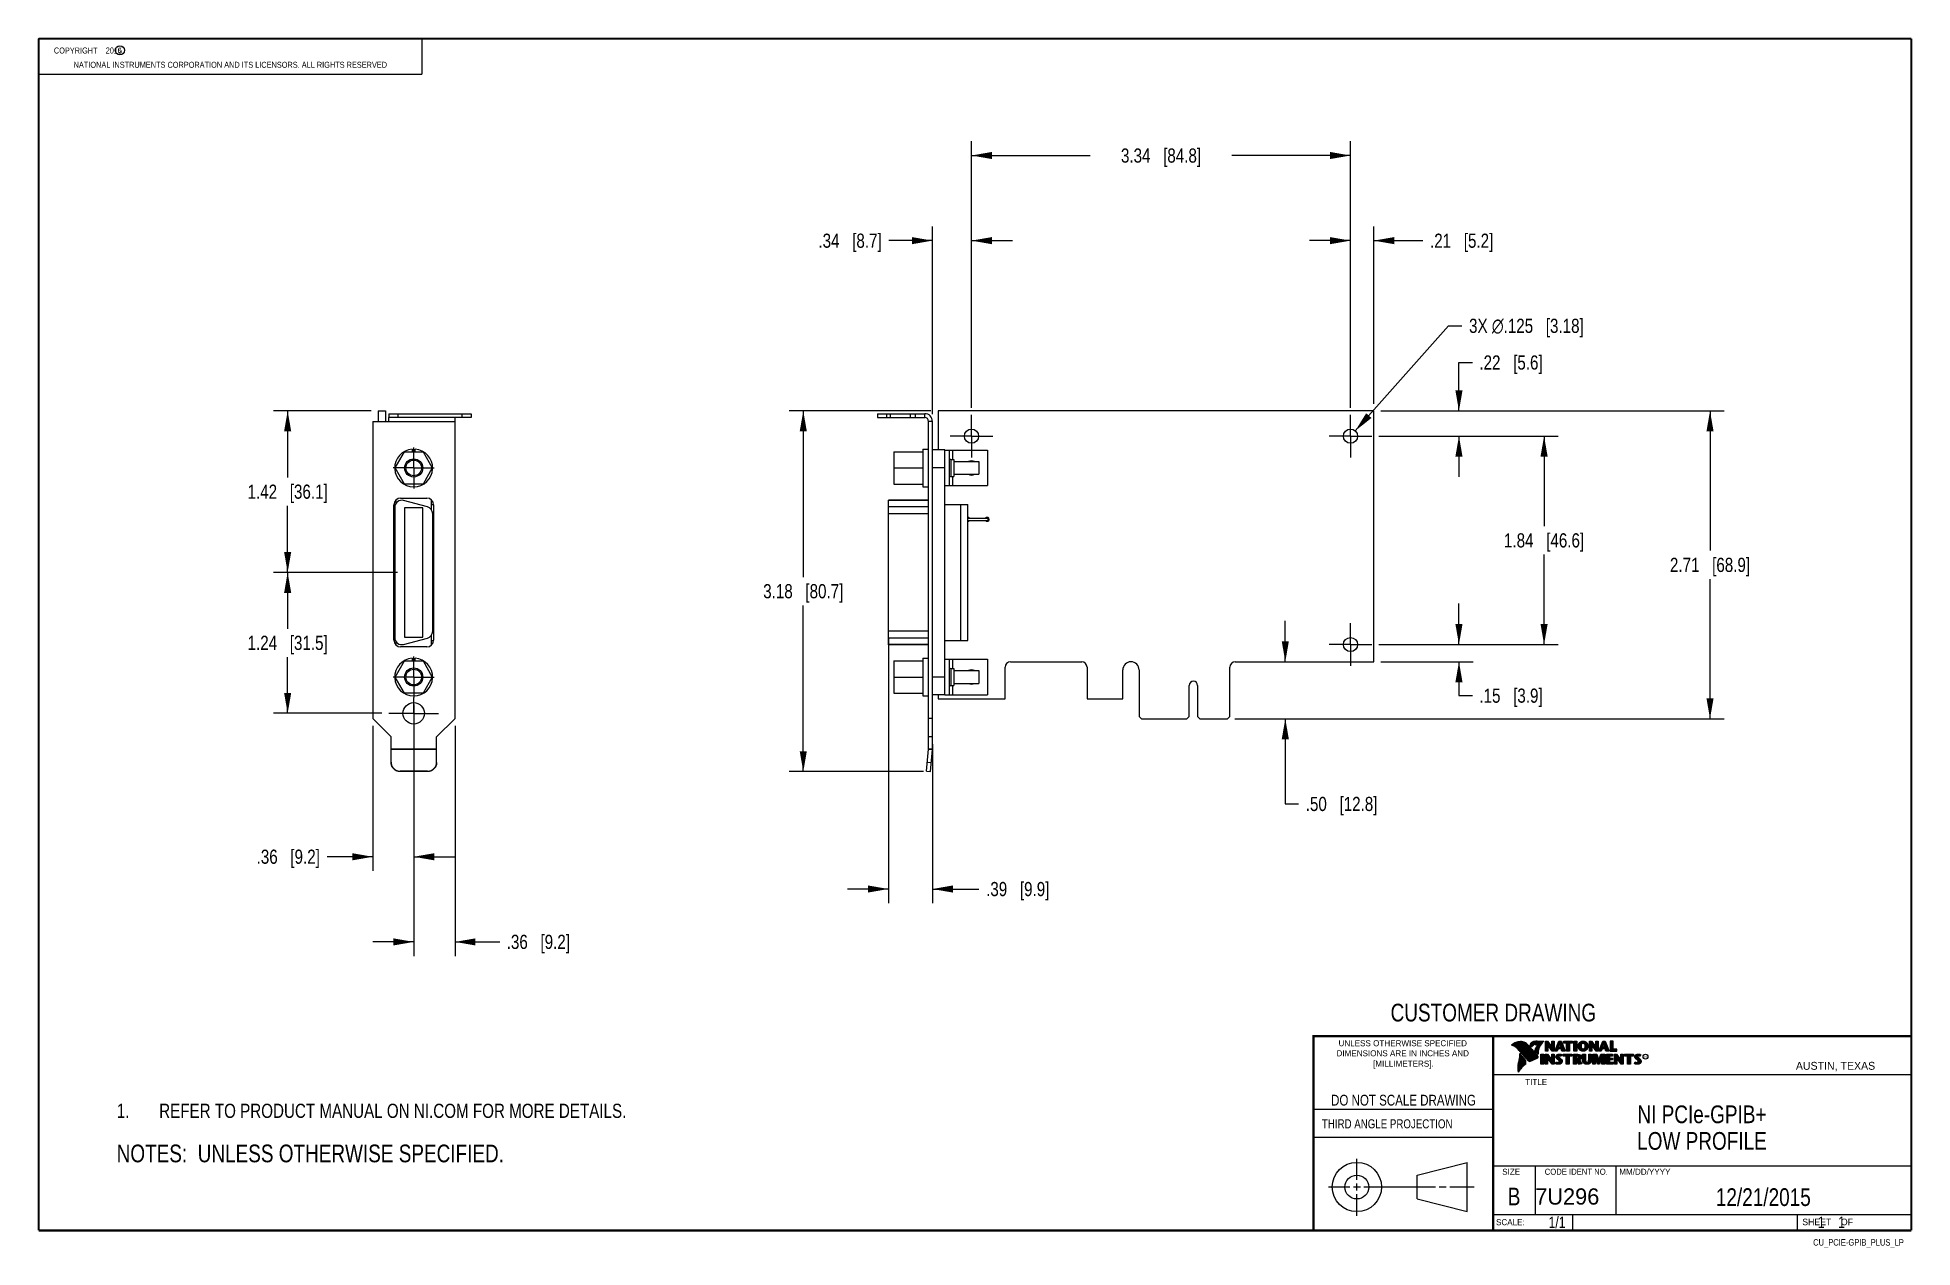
# Model space of a CAD drawing. Header units: inches. Extents: x 0.2 to 16.8, y 0.1 to 10.8.
import ezdxf

# ---------------------------------------------------------------- set-up
doc = ezdxf.new("R2010")
doc.units = ezdxf.units.IN
doc.header["$LTSCALE"] = 0.935
doc.header["$MEASUREMENT"] = 0
doc.linetypes.add('CENTER', pattern=[0.6, 0.375, -0.075, 0.075, -0.075])
doc.layers.get('0').update_dxf_attribs({"linetype": 'CONTINUOUS'})
for name, color, linetype in [('02___PRT_ALL_AXES', 7, 'CONTINUOUS'), ('DEFAULT_1', 7, 'CENTER'), ('DETAIL', 7, 'CONTINUOUS'), ('DIMENSIONS', 7, 'CONTINUOUS'), ('NOTE', 7, 'CONTINUOUS')]:
    doc.layers.add(name, color=color, linetype=linetype)
doc.styles.get("Standard").update_dxf_attribs({"font": 'txt', "width": 0.8})
doc.styles.add('TEXTSTYLE_2', font='txt')
doc.styles.add('TEXTSTYLE_3', font='txt', dxfattribs={"width": 0.95})
doc.dimstyles.new('DIMSTYLE_1', dxfattribs={"dimtxt": 0.125, "dimasz": 0.18, "dimexe": 0.125, "dimexo": 0.0625, "dimgap": 0.0625, "dimtad": 0, "dimtih": 1, "dimtoh": 1, "dimzin": 4, "dimdsep": 46, "dimtxsty": 'STANDARD', "dimblk": '_FILLED', "dimblk1": '_FILLED', "dimblk2": '_FILLED', "dimcen": 0.09, "dimadec": 0, "dimazin": 0, "dimtp": 0.001, "dimtm": 0.001, "dimtfac": 1, "dimtofl": 0, "dimtmove": 0, "dimatfit": 3, "dimldrblk": '_FILLED', "dimfxl": 1, "dimtolj": 1, "dimtzin": 4, "dimarcsym": 0})
doc.dimstyles.new('DIMSTYLE_2', dxfattribs={"dimtxt": 0.125, "dimasz": 0.18, "dimexe": 0.125, "dimexo": 0.0625, "dimgap": 0.09, "dimtad": 0, "dimtih": 1, "dimtoh": 1, "dimdec": 3, "dimzin": 4, "dimdsep": 46, "dimtxsty": 'STANDARD', "dimblk": '_FILLED', "dimblk1": '_FILLED', "dimblk2": '_FILLED', "dimcen": 0.09, "dimadec": 0, "dimazin": 0, "dimtp": 0.001, "dimtm": 0.001, "dimtfac": 1, "dimtdec": 3, "dimtmove": 0, "dimatfit": 2, "dimldrblk": '_FILLED', "dimfxl": 1, "dimtolj": 1, "dimtzin": 4, "dimarcsym": 0})

msp = doc.modelspace()

# ---------------------------------------------------------------- texts
at = {"color": 2, "linetype": 'CONTINUOUS', "attachment_point": 1, "line_spacing_factor": 0.9}
for s, insert, char_height, width in [('c', (0.946, 10.6893), 0.053, 0.0424), ('NATIONAL INSTRUMENTS CORPORATION AND ITS LICENSORS. ALL RIGHTS RESERVED', (0.5583, 10.5546), 0.053, 3.0104), ('THIRD ANGLE PROJECTION', (11.5564, 1.2384), 0.08, 1.408)]:
    msp.add_mtext(s, dxfattribs=dict(at, insert=insert, char_height=char_height, width=width))
at = {"color": 7, "linetype": 'CONTINUOUS', "attachment_point": 2, "line_spacing_factor": 0.9}
for s, insert, char_height, width in [('CUSTOMER DRAWING', (13.0668, 2.2564), 0.15625, 2), ('DO NOT SCALE DRAWING', (12.2754, 1.4542), 0.095, 1.52), ('B', (13.2497, 0.6361), 0.1562, 0.125)]:
    msp.add_mtext(s, dxfattribs=dict(at, insert=insert, char_height=char_height, width=width))
at = {"color": 2, "linetype": 'CONTINUOUS', "line_spacing_factor": 0.9}
for s, insert, char_height, width, attachment_point, style in [('DIMENSIONS ARE IN INCHES AND', (12.2688, 1.8465), 0.053254, 1.491112, 2, 'TEXTSTYLE_2'), ('UNLESS OTHERWISE SPECIFIED', (12.2688, 1.9352), 0.053254, 1.384604, 2, 'TEXTSTYLE_2'), ('[MILLIMETERS].', (12.2746, 1.7548), 0.053254, 0.745556, 2, 'TEXTSTYLE_2'), ('R', (14.3971, 1.8), 0.0217, 0.021738, 1, 'TEXTSTYLE_2'), ('AUSTIN, TEXAS', (15.7327, 1.7441), 0.069617, 0.905021, 1, 'TEXTSTYLE_2'), ('TITLE', (13.3474, 1.593), 0.05325, 0.26627, 1, 'TEXTSTYLE_2'), ('SIZE', (13.1451, 0.8027), 0.05325, 0.213016, 1, 'TEXTSTYLE_2'), ('CODE IDENT NO.', (13.7978, 0.8027), 0.053254, 0.708278, 2, 'TEXTSTYLE_3'), ('MM/DD/YYYY', (14.1765, 0.8027), 0.05325, 0.53254, 1, 'TEXTSTYLE_2'), ('SCALE:', (13.0904, 0.3585), 0.05325, 0.319524, 1, 'TEXTSTYLE_2'), ('SHEET    OF', (15.7892, 0.3625), 0.057262, 0.629882, 1, 'TEXTSTYLE_2')]:
    msp.add_mtext(s, dxfattribs=dict(at, insert=insert, char_height=char_height, width=width, attachment_point=attachment_point, style=style))
at = {"color": 7, "linetype": 'CONTINUOUS', "insert": (13.4363, 0.6298), "char_height": 0.14316, "width": 0.715775, "attachment_point": 1, "line_spacing_factor": 0.9, "style": 'TEXTSTYLE_2'}
msp.add_mtext('7U296', dxfattribs=at)
at = {"layer": 'DETAIL', "color": 2, "linetype": 'CONTINUOUS', "line_spacing_factor": 0.9}
for s, insert, char_height, width, attachment_point in [('    COPYRIGHT    2015', (0.3125, 10.6805), 0.053, 0.8904, 1), ('CU_PCIE-GPIB_PLUS_LP', (16.6837, 0.1826), 0.057262, 0.916192, 3)]:
    msp.add_mtext(s, dxfattribs=dict(at, insert=insert, char_height=char_height, width=width, attachment_point=attachment_point))
at = {"layer": 'DETAIL', "color": 7, "linetype": 'CONTINUOUS', "char_height": 0.1, "line_spacing_factor": 0.9}
for s, insert, width, attachment_point in [('1/1', (13.7025, 0.3805), 0.24, 3), ('    1    1', (15.8075, 0.3805), 0.8, 1)]:
    msp.add_mtext(s, dxfattribs=dict(at, insert=insert, width=width, attachment_point=attachment_point))
at = {"layer": 'NOTE', "color": 7, "linetype": 'CONTINUOUS', "char_height": 0.15625, "attachment_point": 2, "line_spacing_factor": 0.9}
for s, insert, width in [('NI PCIe-GPIB+\\PLOW PROFILE', (14.9051, 1.3603), 1.625), ('12/21/2015 ', (15.4455, 0.6307), 1.375)]:
    msp.add_mtext(s, dxfattribs=dict(at, insert=insert, width=width))

# ---------------------------------------------------------------- blocks, each defined once
blk = doc.blocks.new('CUSTOM_NOTE_BL0', base_point=(3.675, 1.312))
at = {"color": 2, "linetype": 'CONTINUOUS', "width": 0.8}
for s, p in [('1.', (0.938, 1.25)), ('REFER TO PRODUCT MANUAL ON NI.COM FOR MORE DETAILS.', (1.312, 1.25))]:
    blk.add_text(s, height=0.125, dxfattribs=at).set_placement(p)
blk = doc.blocks.new('_FILLED')
at = {"color": 0, "linetype": 'BYBLOCK'}
blk.add_solid([(0, 0), (-1, 0.174), (-1, -0.174)], dxfattribs=at)
blk = doc.blocks.new('*D0')
at = {"layer": 'DIMENSIONS', "color": 2, "linetype": 'CONTINUOUS'}
for p, q in [((11.234, 5.269), (11.234, 5.629)), ((10.788, 4.767), (11.359, 4.767)), ((11.234, 4.767), (11.234, 4.017)), ((11.234, 4.017), (11.351, 4.017))]:
    blk.add_line(p, q, dxfattribs=at)
at = {"layer": 'DIMENSIONS', "color": 2, "linetype": 'CONTINUOUS', "xscale": 0.18, "yscale": 0.18, "zscale": 0.18}
for p, rotation in [((11.234, 5.269), 270), ((11.234, 4.767), 90)]:
    blk.add_blockref('_FILLED', p, dxfattribs=dict(at, rotation=rotation))
at = {"layer": 'DIMENSIONS', "color": 2, "linetype": 'CONTINUOUS', "insert": (11.414, 4.079), "char_height": 0.125, "width": 1.025, "attachment_point": 1, "line_spacing_factor": 0.9}
blk.add_mtext('.50{\\Ftxt.shx;\\W1.000000;\\H0.125000; }[12.8]', dxfattribs=at)
blk = doc.blocks.new('*D1')
at = {"layer": 'DIMENSIONS', "color": 2, "linetype": 'CONTINUOUS'}
for p, q in [((12.764, 5.421), (12.764, 5.781)), ((12.058, 5.421), (12.889, 5.421)), ((12.077, 5.269), (12.889, 5.269)), ((12.764, 5.269), (12.764, 4.971)), ((12.764, 4.971), (12.882, 4.971))]:
    blk.add_line(p, q, dxfattribs=at)
at = {"layer": 'DIMENSIONS', "color": 2, "linetype": 'CONTINUOUS', "xscale": 0.18, "yscale": 0.18, "zscale": 0.18}
for p, rotation in [((12.764, 5.421), 270), ((12.764, 5.269), 90)]:
    blk.add_blockref('_FILLED', p, dxfattribs=dict(at, rotation=rotation))
at = {"layer": 'DIMENSIONS', "color": 2, "linetype": 'CONTINUOUS', "insert": (12.944, 5.033), "char_height": 0.125, "width": 0.925, "attachment_point": 1, "line_spacing_factor": 0.9}
blk.add_mtext('.15{\\Ftxt.shx;\\W1.000000;\\H0.125000; }[3.9]', dxfattribs=at)
blk = doc.blocks.new('*D2')
at = {"layer": 'DIMENSIONS', "color": 2, "linetype": 'CONTINUOUS'}
for p, q in [((12.058, 7.257), (13.639, 7.257)), ((13.514, 7.257), (13.514, 6.464)), ((13.514, 5.421), (13.514, 6.214)), ((12.058, 5.421), (13.639, 5.421))]:
    blk.add_line(p, q, dxfattribs=at)
at = {"layer": 'DIMENSIONS', "color": 2, "linetype": 'CONTINUOUS', "xscale": 0.18, "yscale": 0.18, "zscale": 0.18}
for p, rotation in [((13.514, 7.257), 90), ((13.514, 5.421), 270)]:
    blk.add_blockref('_FILLED', p, dxfattribs=dict(at, rotation=rotation))
at = {"layer": 'DIMENSIONS', "color": 2, "linetype": 'CONTINUOUS', "insert": (13.514, 6.401), "char_height": 0.125, "width": 1.125, "attachment_point": 2, "line_spacing_factor": 0.9}
blk.add_mtext('1.84{\\Ftxt.shx;\\W1.000000;\\H0.125000; }[46.6]', dxfattribs=at)
blk = doc.blocks.new('*D3')
at = {"layer": 'DIMENSIONS', "color": 2, "linetype": 'CONTINUOUS'}
for p, q in [((12.764, 7.479), (12.764, 7.905)), ((12.764, 7.905), (12.882, 7.905)), ((12.077, 7.479), (12.889, 7.479)), ((12.058, 7.257), (12.889, 7.257)), ((12.764, 7.257), (12.764, 6.897))]:
    blk.add_line(p, q, dxfattribs=at)
at = {"layer": 'DIMENSIONS', "color": 2, "linetype": 'CONTINUOUS', "xscale": 0.18, "yscale": 0.18, "zscale": 0.18}
for p, rotation in [((12.764, 7.479), 270), ((12.764, 7.257), 90)]:
    blk.add_blockref('_FILLED', p, dxfattribs=dict(at, rotation=rotation))
at = {"layer": 'DIMENSIONS', "color": 2, "linetype": 'CONTINUOUS', "insert": (12.944, 7.968), "char_height": 0.125, "width": 0.925, "attachment_point": 1, "line_spacing_factor": 0.9}
blk.add_mtext('.22{\\Ftxt.shx;\\W1.000000;\\H0.125000; }[5.6]', dxfattribs=at)
blk = doc.blocks.new('*D4')
at = {"layer": 'DIMENSIONS', "color": 2, "linetype": 'CONTINUOUS'}
for p, q in [((12.077, 7.479), (15.101, 7.479)), ((14.976, 7.479), (14.976, 6.248)), ((14.976, 4.767), (14.976, 5.998)), ((10.788, 4.767), (15.101, 4.767))]:
    blk.add_line(p, q, dxfattribs=at)
at = {"layer": 'DIMENSIONS', "color": 2, "linetype": 'CONTINUOUS', "xscale": 0.18, "yscale": 0.18, "zscale": 0.18}
for p, rotation in [((14.976, 7.479), 90), ((14.976, 4.767), 270)]:
    blk.add_blockref('_FILLED', p, dxfattribs=dict(at, rotation=rotation))
at = {"layer": 'DIMENSIONS', "color": 2, "linetype": 'CONTINUOUS', "insert": (14.976, 6.185), "char_height": 0.125, "width": 1.125, "attachment_point": 2, "line_spacing_factor": 0.9}
blk.add_mtext('2.71{\\Ftxt.shx;\\W1.000000;\\H0.125000; }[68.9]', dxfattribs=at)
blk = doc.blocks.new('*D5')
at = {"layer": 'DIMENSIONS', "color": 2, "linetype": 'CONTINUOUS'}
for p, q in [((11.808, 7.507), (11.808, 9.104)), ((12.014, 7.541), (12.014, 9.104)), ((11.808, 8.979), (11.448, 8.979)), ((12.014, 8.979), (12.446, 8.979))]:
    blk.add_line(p, q, dxfattribs=at)
at = {"layer": 'DIMENSIONS', "color": 2, "linetype": 'CONTINUOUS', "xscale": 0.18, "yscale": 0.18, "zscale": 0.18}
blk.add_blockref('_FILLED', (11.808, 8.979), dxfattribs=at)
at = {"layer": 'DIMENSIONS', "color": 2, "linetype": 'CONTINUOUS', "xscale": 0.18, "yscale": 0.18, "zscale": 0.18, "rotation": 180}
blk.add_blockref('_FILLED', (12.014, 8.979), dxfattribs=at)
at = {"layer": 'DIMENSIONS', "color": 2, "linetype": 'CONTINUOUS', "insert": (12.509, 9.041), "char_height": 0.125, "width": 0.925, "attachment_point": 1, "line_spacing_factor": 0.9}
blk.add_mtext('.21{\\Ftxt.shx;\\W1.000000;\\H0.125000; }[5.2]', dxfattribs=at)
blk = doc.blocks.new('*D6')
at = {"layer": 'DIMENSIONS', "color": 2, "linetype": 'CONTINUOUS'}
for p, q in [((8.469, 7.507), (8.469, 9.854)), ((11.808, 7.507), (11.808, 9.854)), ((8.469, 9.729), (9.514, 9.729)), ((11.808, 9.729), (10.764, 9.729))]:
    blk.add_line(p, q, dxfattribs=at)
at = {"layer": 'DIMENSIONS', "color": 2, "linetype": 'CONTINUOUS', "xscale": 0.18, "yscale": 0.18, "zscale": 0.18, "rotation": 180}
blk.add_blockref('_FILLED', (8.469, 9.729), dxfattribs=at)
at = {"layer": 'DIMENSIONS', "color": 2, "linetype": 'CONTINUOUS', "xscale": 0.18, "yscale": 0.18, "zscale": 0.18}
blk.add_blockref('_FILLED', (11.808, 9.729), dxfattribs=at)
at = {"layer": 'DIMENSIONS', "color": 2, "linetype": 'CONTINUOUS', "insert": (10.139, 9.791), "char_height": 0.125, "width": 1.125, "attachment_point": 2, "line_spacing_factor": 0.9}
blk.add_mtext('3.34{\\Ftxt.shx;\\W1.000000;\\H0.125000; }[84.8]', dxfattribs=at)
blk = doc.blocks.new('*D7')
at = {"layer": 'DIMENSIONS', "color": 2, "linetype": 'CONTINUOUS'}
for p, q in [((11.85, 7.303), (12.673, 8.229)), ((12.673, 8.229), (12.79, 8.229))]:
    blk.add_line(p, q, dxfattribs=at)
at = {"layer": 'DIMENSIONS', "color": 2, "linetype": 'CONTINUOUS', "xscale": 0.18, "yscale": 0.18, "zscale": 0.18, "rotation": 228.341109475}
blk.add_blockref('_FILLED', (11.85, 7.303), dxfattribs=at)
at = {"layer": 'DIMENSIONS', "color": 2, "linetype": 'CONTINUOUS', "insert": (12.853, 8.291), "char_height": 0.125, "width": 1.59167, "attachment_point": 1, "line_spacing_factor": 0.9}
blk.add_mtext('3X \\Fgdt;{\\Fgdt;n}\\Ftxt;.125{\\Ftxt.shx;\\W1.000000;\\H0.125000; }[3.18]', dxfattribs=at)
blk = doc.blocks.new('*D8')
at = {"layer": 'DIMENSIONS', "color": 2, "linetype": 'CONTINUOUS'}
for p, q in [((8.125, 7.449), (8.125, 9.104)), ((8.469, 7.507), (8.469, 9.104)), ((8.125, 8.979), (7.74, 8.979)), ((8.469, 8.979), (8.829, 8.979))]:
    blk.add_line(p, q, dxfattribs=at)
at = {"layer": 'DIMENSIONS', "color": 2, "linetype": 'CONTINUOUS', "xscale": 0.18, "yscale": 0.18, "zscale": 0.18}
blk.add_blockref('_FILLED', (8.125, 8.979), dxfattribs=at)
at = {"layer": 'DIMENSIONS', "color": 2, "linetype": 'CONTINUOUS', "xscale": 0.18, "yscale": 0.18, "zscale": 0.18, "rotation": 180}
blk.add_blockref('_FILLED', (8.469, 8.979), dxfattribs=at)
at = {"layer": 'DIMENSIONS', "color": 2, "linetype": 'CONTINUOUS', "insert": (7.678, 9.041), "char_height": 0.125, "width": 0.925, "attachment_point": 3, "line_spacing_factor": 0.9}
blk.add_mtext('.34{\\Ftxt.shx;\\W1.000000;\\H0.125000; }[8.7]', dxfattribs=at)
blk = doc.blocks.new('*D9')
at = {"layer": 'DIMENSIONS', "color": 2, "linetype": 'CONTINUOUS'}
for p, q in [((8.112, 7.479), (6.862, 7.479)), ((6.987, 7.479), (6.987, 6.015)), ((6.987, 4.301), (6.987, 5.765)), ((8.045, 4.301), (6.862, 4.301))]:
    blk.add_line(p, q, dxfattribs=at)
at = {"layer": 'DIMENSIONS', "color": 2, "linetype": 'CONTINUOUS', "xscale": 0.18, "yscale": 0.18, "zscale": 0.18}
for p, rotation in [((6.987, 7.479), 90), ((6.987, 4.301), 270)]:
    blk.add_blockref('_FILLED', p, dxfattribs=dict(at, rotation=rotation))
at = {"layer": 'DIMENSIONS', "color": 2, "linetype": 'CONTINUOUS', "insert": (6.987, 5.953), "char_height": 0.125, "width": 1.125, "attachment_point": 2, "line_spacing_factor": 0.9}
blk.add_mtext('3.18{\\Ftxt.shx;\\W1.000000;\\H0.125000; }[80.7]', dxfattribs=at)
blk = doc.blocks.new('*D10')
at = {"layer": 'DIMENSIONS', "color": 2, "linetype": 'CONTINUOUS'}
for p, q in [((3.18, 7.479), (2.319, 7.479)), ((2.444, 7.479), (2.444, 6.892)), ((2.444, 6.056), (2.444, 6.642)), ((3.412, 6.056), (2.319, 6.056))]:
    blk.add_line(p, q, dxfattribs=at)
at = {"layer": 'DIMENSIONS', "color": 2, "linetype": 'CONTINUOUS', "xscale": 0.18, "yscale": 0.18, "zscale": 0.18}
for p, rotation in [((2.444, 7.479), 90), ((2.444, 6.056), 270)]:
    blk.add_blockref('_FILLED', p, dxfattribs=dict(at, rotation=rotation))
at = {"layer": 'DIMENSIONS', "color": 2, "linetype": 'CONTINUOUS', "insert": (2.444, 6.83), "char_height": 0.125, "width": 1.125, "attachment_point": 2, "line_spacing_factor": 0.9}
blk.add_mtext('1.42{\\Ftxt.shx;\\W1.000000;\\H0.125000; }[36.1]', dxfattribs=at)
blk = doc.blocks.new('*D11')
at = {"layer": 'DIMENSIONS', "color": 2, "linetype": 'CONTINUOUS'}
for p, q in [((3.412, 6.056), (2.319, 6.056)), ((2.444, 6.056), (2.444, 5.56)), ((2.444, 4.815), (2.444, 5.31)), ((3.273, 4.815), (2.319, 4.815))]:
    blk.add_line(p, q, dxfattribs=at)
at = {"layer": 'DIMENSIONS', "color": 2, "linetype": 'CONTINUOUS', "xscale": 0.18, "yscale": 0.18, "zscale": 0.18}
for p, rotation in [((2.444, 6.056), 90), ((2.444, 4.815), 270)]:
    blk.add_blockref('_FILLED', p, dxfattribs=dict(at, rotation=rotation))
at = {"layer": 'DIMENSIONS', "color": 2, "linetype": 'CONTINUOUS', "insert": (2.444, 5.498), "char_height": 0.125, "width": 1.125, "attachment_point": 2, "line_spacing_factor": 0.9}
blk.add_mtext('1.24{\\Ftxt.shx;\\W1.000000;\\H0.125000; }[31.5]', dxfattribs=at)
blk = doc.blocks.new('*D12')
at = {"layer": 'DIMENSIONS', "color": 2, "linetype": 'CONTINUOUS'}
for p, q in [((3.555, 4.892), (3.555, 3.426)), ((3.194, 4.706), (3.194, 3.426)), ((3.194, 3.551), (2.791, 3.551)), ((3.555, 3.551), (3.915, 3.551))]:
    blk.add_line(p, q, dxfattribs=at)
at = {"layer": 'DIMENSIONS', "color": 2, "linetype": 'CONTINUOUS', "xscale": 0.18, "yscale": 0.18, "zscale": 0.18}
blk.add_blockref('_FILLED', (3.194, 3.551), dxfattribs=at)
at = {"layer": 'DIMENSIONS', "color": 2, "linetype": 'CONTINUOUS', "xscale": 0.18, "yscale": 0.18, "zscale": 0.18, "rotation": 180}
blk.add_blockref('_FILLED', (3.555, 3.551), dxfattribs=at)
at = {"layer": 'DIMENSIONS', "color": 2, "linetype": 'CONTINUOUS', "insert": (2.728, 3.614), "char_height": 0.125, "width": 0.925, "attachment_point": 3, "line_spacing_factor": 0.9}
blk.add_mtext('.36{\\Ftxt.shx;\\W1.000000;\\H0.125000; }[9.2]', dxfattribs=at)
blk = doc.blocks.new('*D13')
at = {"layer": 'DIMENSIONS', "color": 2, "linetype": 'CONTINUOUS'}
for p, q in [((3.555, 4.892), (3.555, 2.676)), ((3.919, 4.706), (3.919, 2.676)), ((3.555, 2.801), (3.195, 2.801)), ((3.919, 2.801), (4.312, 2.801))]:
    blk.add_line(p, q, dxfattribs=at)
at = {"layer": 'DIMENSIONS', "color": 2, "linetype": 'CONTINUOUS', "xscale": 0.18, "yscale": 0.18, "zscale": 0.18}
blk.add_blockref('_FILLED', (3.555, 2.801), dxfattribs=at)
at = {"layer": 'DIMENSIONS', "color": 2, "linetype": 'CONTINUOUS', "xscale": 0.18, "yscale": 0.18, "zscale": 0.18, "rotation": 180}
blk.add_blockref('_FILLED', (3.919, 2.801), dxfattribs=at)
at = {"layer": 'DIMENSIONS', "color": 2, "linetype": 'CONTINUOUS', "insert": (4.374, 2.864), "char_height": 0.125, "width": 0.925, "attachment_point": 1, "line_spacing_factor": 0.9}
blk.add_mtext('.36{\\Ftxt.shx;\\W1.000000;\\H0.125000; }[9.2]', dxfattribs=at)
blk = doc.blocks.new('*D14')
at = {"layer": 'DIMENSIONS', "color": 2, "linetype": 'CONTINUOUS'}
for p, q in [((7.737, 5.475), (7.737, 3.142)), ((8.125, 4.544), (8.125, 3.142)), ((7.737, 3.267), (7.377, 3.267)), ((8.125, 3.267), (8.535, 3.267))]:
    blk.add_line(p, q, dxfattribs=at)
at = {"layer": 'DIMENSIONS', "color": 2, "linetype": 'CONTINUOUS', "xscale": 0.18, "yscale": 0.18, "zscale": 0.18}
blk.add_blockref('_FILLED', (7.737, 3.267), dxfattribs=at)
at = {"layer": 'DIMENSIONS', "color": 2, "linetype": 'CONTINUOUS', "xscale": 0.18, "yscale": 0.18, "zscale": 0.18, "rotation": 180}
blk.add_blockref('_FILLED', (8.125, 3.267), dxfattribs=at)
at = {"layer": 'DIMENSIONS', "color": 2, "linetype": 'CONTINUOUS', "insert": (8.598, 3.329), "char_height": 0.125, "width": 0.925, "attachment_point": 1, "line_spacing_factor": 0.9}
blk.add_mtext('.39{\\Ftxt.shx;\\W1.000000;\\H0.125000; }[9.9]', dxfattribs=at)
blk = doc.blocks.new('NOTES_HEADER_BL1', base_point=(3.1215, 0.9375))
at = {"layer": 'DETAIL', "color": 2, "linetype": 'CONTINUOUS', "width": 0.8}
blk.add_text('NOTES:  UNLESS OTHERWISE SPECIFIED.', height=0.156, dxfattribs=at).set_placement((0.9375, 0.8595))

# ---------------------------------------------------------------- dimensions: what is measured, and where the dimension line sits
at = {"layer": 'DIMENSIONS', "color": 2, "linetype": 'CONTINUOUS'}
for base, p1, p2, angle, picture, middle in [((8.4692, 9.7286), (11.8082, 7.4441), (8.4692, 7.4441), 180, '*D6', (10.1387, 9.7286)), ((8.1248, 8.9786), (8.4692, 7.4441), (8.1248, 7.3866), 180, '*D8', (7.2153, 8.9786)), ((11.8082, 8.9786), (12.0142, 7.4786), (11.8082, 7.4441), 180, '*D5', (12.9713, 8.9786)), ((12.7642, 7.4786), (11.9957, 7.2566), (12.0142, 7.4786), 90, '*D3', (13.4067, 7.9053)), ((2.4437, 6.0556), (3.2422, 7.4786), (3.4747, 6.0556), 270, '*D10', (2.4437, 6.7671)), ((6.9868, 4.3014), (8.1742, 7.4786), (8.1074, 4.3014), 270, '*D9', (6.9868, 5.89)), ((14.9757, 4.7666), (12.0142, 7.4786), (10.7252, 4.7666), 270, '*D4', (14.9757, 6.1226)), ((13.5142, 7.2566), (11.9957, 5.4206), (11.9957, 7.2566), 90, '*D2', (13.5142, 6.3386)), ((2.4437, 6.0556), (3.3352, 4.8146), (3.4747, 6.0556), 90, '*D11', (2.4437, 5.4351)), ((11.2337, 4.7666), (12.0142, 5.2686), (10.7252, 4.7666), 270, '*D0', (11.9262, 4.0166)), ((12.7642, 5.4206), (12.0142, 5.2686), (11.9957, 5.4206), 90, '*D1', (13.4067, 4.9708))]:
    dim = msp.add_linear_dim(base=base, p1=p1, p2=p2, angle=angle, dimstyle='DIMSTYLE_1', dxfattribs=at)
    dim.commit()
    dim.dimension.update_dxf_attribs({"geometry": picture, "text_midpoint": middle, "dimtype": 160})
dim = msp.add_diameter_dim_2p(p1=(11.8497, 7.3033), p2=(11.7666, 7.2099), text='3X %%c<>', dimstyle='DIMSTYLE_2', override={"dimpost": '<>'}, dxfattribs=at)
dim.commit()
dim.dimension.update_dxf_attribs({"geometry": '*D7', "text_midpoint": (13.6488, 8.2286), "dimtype": 163})
for base, p1, p2, picture, middle in [((8.1248, 3.2666), (7.7368, 5.5379), (8.1248, 4.6066), '*D14', (9.0601, 3.2666)), ((3.5547, 3.5514), (3.1937, 4.7686), (3.5547, 4.9546), '*D12', (2.2657, 3.5514)), ((3.9187, 2.8014), (3.5547, 4.9546), (3.9187, 4.7686), '*D13', (4.8368, 2.8014))]:
    dim = msp.add_linear_dim(base=base, p1=p1, p2=p2, dimstyle='DIMSTYLE_1', dxfattribs=at)
    dim.commit()
    dim.dimension.update_dxf_attribs({"geometry": picture, "text_midpoint": middle, "dimtype": 160})

# ---------------------------------------------------------------- linework, layer by layer
at = {"color": 2, "linetype": 'CONTINUOUS'}
for p, q in [((0.25, 10.7586), (3.625, 10.7586)), ((0.25, 10.7586), (0.25, 10.4456)), ((3.625, 10.7586), (3.625, 10.4456)), ((0.25, 10.4456), (3.625, 10.4456)), ((13.0652, 1.9695), (16.745, 1.9695)), ((13.0652, 1.9695), (13.0652, 0.2605)), ((13.2311, 1.8934), (13.2311, 1.8949)), ((13.2347, 1.8921), (13.2347, 1.8972)), ((13.2382, 1.8907), (13.2382, 1.8994)), ((13.2418, 1.8892), (13.2418, 1.9015)), ((13.2453, 1.8876), (13.2453, 1.9035)), ((13.2489, 1.8858), (13.2489, 1.9054)), ((13.2524, 1.8839), (13.2524, 1.9069)), ((13.256, 1.8818), (13.256, 1.9084)), ((13.2596, 1.8796), (13.2596, 1.9098)), ((13.2631, 1.8772), (13.2631, 1.9111)), ((13.2667, 1.8747), (13.2667, 1.9124)), ((13.2702, 1.872), (13.2702, 1.9135)), ((13.2738, 1.869), (13.2738, 1.9146)), ((13.2773, 1.8658), (13.2773, 1.9155)), ((13.2809, 1.8624), (13.2809, 1.9164)), ((13.2844, 1.8587), (13.2844, 1.9173)), ((13.288, 1.8549), (13.288, 1.9181)), ((13.2915, 1.851), (13.2915, 1.9188)), ((13.2951, 1.8471), (13.2951, 1.9194)), ((13.2987, 1.8431), (13.2987, 1.9198)), ((13.3022, 1.8391), (13.3022, 1.92)), ((13.3058, 1.8351), (13.3058, 1.9201)), ((13.3093, 1.8311), (13.3093, 1.9201)), ((13.3129, 1.827), (13.3129, 1.9199)), ((13.3164, 1.8229), (13.3164, 1.9196)), ((13.32, 1.8188), (13.32, 1.9192)), ((13.3235, 1.8146), (13.3235, 1.9186)), ((13.3271, 1.8104), (13.3271, 1.9179)), ((13.3306, 1.8062), (13.3306, 1.9172)), ((13.3342, 1.802), (13.3342, 1.9163)), ((13.3378, 1.7978), (13.3378, 1.9151)), ((13.3413, 1.7937), (13.3413, 1.9138)), ((13.3449, 1.7897), (13.3449, 1.9122)), ((13.3484, 1.7856), (13.3484, 1.9103)), ((13.352, 1.7817), (13.352, 1.9081)), ((13.3555, 1.7778), (13.3555, 1.9055)), ((13.3591, 1.7739), (13.3591, 1.9026)), ((13.3626, 1.7701), (13.3626, 1.8991)), ((13.3662, 1.7663), (13.3662, 1.8952)), ((13.3697, 1.7625), (13.3697, 1.8915)), ((13.3733, 1.7588), (13.3733, 1.8878)), ((13.3769, 1.7556), (13.3769, 1.8841)), ((13.3804, 1.7529), (13.3804, 1.8803)), ((13.384, 1.7512), (13.384, 1.8766)), ((13.3875, 1.7509), (13.3875, 1.8728)), ((13.4022, 1.878), (13.3901, 1.8922)), ((13.3911, 1.7518), (13.3911, 1.8691)), ((13.4029, 1.881), (13.3927, 1.893)), ((13.3946, 1.8908), (13.3946, 1.8999)), ((13.3946, 1.7533), (13.3946, 1.8653)), ((13.3982, 1.8866), (13.3982, 1.9062)), ((13.3982, 1.7548), (13.3982, 1.8615)), ((13.4017, 1.8824), (13.4017, 1.9101)), ((13.4017, 1.7563), (13.4017, 1.8574)), ((13.4053, 1.8823), (13.4053, 1.9129)), ((13.4053, 1.7578), (13.4053, 1.8531)), ((13.4088, 1.8844), (13.4088, 1.915)), ((13.4088, 1.7593), (13.4088, 1.8488)), ((13.4124, 1.887), (13.4124, 1.9167)), ((13.4124, 1.7609), (13.4124, 1.8445)), ((13.4159, 1.89), (13.4159, 1.9182)), ((13.4159, 1.7625), (13.4159, 1.8402)), ((13.4195, 1.8937), (13.4195, 1.9193)), ((13.4195, 1.7641), (13.4195, 1.8359)), ((13.4231, 1.8964), (13.4231, 1.9203)), ((13.4231, 1.7657), (13.4231, 1.8316)), ((13.4266, 1.8982), (13.4266, 1.9209)), ((13.4266, 1.7674), (13.4266, 1.8273)), ((13.4302, 1.8995), (13.4302, 1.9214)), ((13.4302, 1.7691), (13.4302, 1.823)), ((13.4414, 1.8328), (13.4319, 1.8437)), ((13.4337, 1.8997), (13.4337, 1.922)), ((13.4337, 1.7708), (13.4337, 1.8187)), ((13.4433, 1.8344), (13.4349, 1.844)), ((13.4373, 1.8991), (13.4373, 1.9224)), ((13.4373, 1.8413), (13.4373, 1.8491)), ((13.4408, 1.898), (13.4408, 1.9228)), ((13.4408, 1.8372), (13.4408, 1.8572)), ((13.4444, 1.8972), (13.4444, 1.9231)), ((13.4444, 1.8331), (13.4444, 1.8665)), ((13.4479, 1.8969), (13.4479, 1.9234)), ((13.4479, 1.8288), (13.4479, 1.873)), ((13.4515, 1.8966), (13.4515, 1.9236)), ((13.4515, 1.8247), (13.4515, 1.8764)), ((13.4529, 1.9261), (13.5132, 1.9271)), ((13.453, 1.9236), (13.5067, 1.9245)), ((13.455, 1.8965), (13.455, 1.9237)), ((13.455, 1.8207), (13.455, 1.878)), ((13.4586, 1.8964), (13.4586, 1.9237)), ((13.4586, 1.8303), (13.4586, 1.879)), ((13.4622, 1.8957), (13.4622, 1.9238)), ((13.4622, 1.8535), (13.4622, 1.8795)), ((13.4657, 1.8935), (13.4657, 1.9238)), ((13.4657, 1.8636), (13.4657, 1.8798)), ((13.4693, 1.872), (13.4693, 1.9239)), ((13.4728, 1.8794), (13.4728, 1.9239)), ((13.4764, 1.8859), (13.4764, 1.924)), ((13.4799, 1.8919), (13.4799, 1.924)), ((13.4835, 1.8973), (13.4835, 1.9241)), ((13.487, 1.9023), (13.487, 1.9242)), ((13.4906, 1.9069), (13.4906, 1.9242)), ((13.4941, 1.9112), (13.4941, 1.9243)), ((13.4977, 1.9153), (13.4977, 1.9243)), ((13.5013, 1.9191), (13.5013, 1.9244)), ((13.5261, 1.9263), (13.5451, 1.9263)), ((13.5261, 1.839), (13.5261, 1.9263)), ((13.5466, 1.839), (13.5261, 1.839)), ((13.5286, 1.9237), (13.5439, 1.9237)), ((13.5286, 1.8415), (13.5286, 1.9237)), ((13.5441, 1.8415), (13.5286, 1.8415)), ((13.5332, 1.8415), (13.5332, 1.9237)), ((13.5367, 1.8415), (13.5367, 1.9237)), ((13.5402, 1.8415), (13.5402, 1.9237)), ((13.5441, 1.8976), (13.5437, 1.9237)), ((13.5439, 1.9237), (13.5854, 1.869)), ((13.5873, 1.8415), (13.5441, 1.8976)), ((13.5441, 1.8976), (13.5441, 1.8415)), ((13.5451, 1.9263), (13.5829, 1.8765)), ((13.586, 1.839), (13.5466, 1.8902)), ((13.5466, 1.8902), (13.5466, 1.839)), ((13.5471, 1.8936), (13.5471, 1.9194)), ((13.5506, 1.8891), (13.5506, 1.9149)), ((13.5541, 1.8846), (13.5541, 1.9103)), ((13.5576, 1.8801), (13.5576, 1.9057)), ((13.561, 1.8756), (13.561, 1.9011)), ((13.5645, 1.8711), (13.5645, 1.8965)), ((13.568, 1.8665), (13.568, 1.8919)), ((13.5715, 1.862), (13.5715, 1.8874)), ((13.575, 1.8575), (13.575, 1.8828)), ((13.5784, 1.853), (13.5784, 1.8782)), ((13.5819, 1.8485), (13.5819, 1.8736)), ((13.5829, 1.9263), (13.6036, 1.9263)), ((13.5829, 1.8765), (13.5829, 1.9263)), ((13.5854, 1.9237), (13.6011, 1.9237)), ((13.5854, 1.869), (13.5854, 1.9237)), ((13.5854, 1.844), (13.5854, 1.869)), ((13.6036, 1.839), (13.586, 1.839)), ((13.6011, 1.8415), (13.5873, 1.8415)), ((13.5889, 1.8415), (13.5889, 1.9237)), ((13.5923, 1.8415), (13.5923, 1.9237)), ((13.5958, 1.8415), (13.5958, 1.9237)), ((13.5993, 1.8415), (13.5993, 1.9237)), ((13.6011, 1.9237), (13.6011, 1.8415)), ((13.6036, 1.9263), (13.6036, 1.839)), ((13.6088, 1.839), (13.6444, 1.9262)), ((13.6294, 1.839), (13.6088, 1.839)), ((13.6125, 1.8415), (13.6461, 1.9237)), ((13.6277, 1.8415), (13.6125, 1.8415)), ((13.6167, 1.8415), (13.6167, 1.8516)), ((13.6201, 1.8415), (13.6201, 1.8601)), ((13.6236, 1.8415), (13.6236, 1.8686)), ((13.6271, 1.8415), (13.6271, 1.8771)), ((13.6361, 1.8623), (13.6277, 1.8415)), ((13.6378, 1.8598), (13.6294, 1.839)), ((13.6306, 1.8486), (13.6306, 1.8857)), ((13.634, 1.8573), (13.634, 1.8942)), ((13.6665, 1.8623), (13.6361, 1.8623)), ((13.6375, 1.8623), (13.6375, 1.9027)), ((13.6647, 1.8598), (13.6378, 1.8598)), ((13.6388, 1.8711), (13.65, 1.9073)), ((13.6639, 1.8711), (13.6388, 1.8711)), ((13.641, 1.8781), (13.641, 1.9112)), ((13.641, 1.8623), (13.641, 1.8711)), ((13.6423, 1.8736), (13.6519, 1.9048)), ((13.6606, 1.8736), (13.6423, 1.8736)), ((13.6444, 1.9262), (13.6664, 1.9262)), ((13.6445, 1.8893), (13.6445, 1.9197)), ((13.6445, 1.8623), (13.6445, 1.8711)), ((13.6461, 1.9237), (13.6647, 1.9237)), ((13.6479, 1.9006), (13.6479, 1.9237)), ((13.6479, 1.8623), (13.6479, 1.8711)), ((13.65, 1.9073), (13.6541, 1.9073)), ((13.6514, 1.9073), (13.6514, 1.9237)), ((13.6514, 1.8623), (13.6514, 1.8711)), ((13.6519, 1.9048), (13.6521, 1.9048)), ((13.6521, 1.9048), (13.6606, 1.8736)), ((13.6541, 1.9073), (13.6639, 1.8711)), ((13.6549, 1.9043), (13.6549, 1.9237)), ((13.6549, 1.8623), (13.6549, 1.8711)), ((13.6584, 1.8915), (13.6584, 1.9237)), ((13.6584, 1.8623), (13.6584, 1.8711)), ((13.6618, 1.8787), (13.6618, 1.9237)), ((13.6618, 1.8623), (13.6618, 1.8711)), ((13.6647, 1.9237), (13.6959, 1.8415)), ((13.6717, 1.839), (13.6647, 1.8598)), ((13.6653, 1.8623), (13.6653, 1.922)), ((13.6664, 1.9262), (13.6995, 1.839)), ((13.6735, 1.8415), (13.6665, 1.8623)), ((13.6688, 1.8555), (13.6688, 1.9128)), ((13.6995, 1.839), (13.6717, 1.839)), ((13.6723, 1.8452), (13.6723, 1.9037)), ((13.6959, 1.8415), (13.6735, 1.8415)), ((13.6757, 1.8415), (13.6757, 1.8945)), ((13.6792, 1.8415), (13.6792, 1.8854)), ((13.6827, 1.8415), (13.6827, 1.8762)), ((13.6862, 1.8415), (13.6862, 1.8671)), ((13.6866, 1.9262), (13.7634, 1.9262)), ((13.6866, 1.9099), (13.6866, 1.9262)), ((13.7118, 1.9099), (13.6866, 1.9099)), ((13.6891, 1.9237), (13.7609, 1.9237)), ((13.6891, 1.9125), (13.6891, 1.9237)), ((13.7143, 1.9125), (13.6891, 1.9125)), ((13.6896, 1.8415), (13.6896, 1.8579)), ((13.6931, 1.9125), (13.6931, 1.9237)), ((13.6931, 1.8415), (13.6931, 1.8488)), ((13.6966, 1.9125), (13.6966, 1.9237)), ((13.7001, 1.9125), (13.7001, 1.9237)), ((13.7035, 1.9125), (13.7035, 1.9237)), ((13.707, 1.9125), (13.707, 1.9237)), ((13.7105, 1.9125), (13.7105, 1.9237)), ((13.7118, 1.839), (13.7118, 1.9099)), ((13.7382, 1.839), (13.7118, 1.839)), ((13.7143, 1.9125), (13.714, 1.9237)), ((13.7143, 1.8415), (13.7143, 1.9125)), ((13.7357, 1.8415), (13.7143, 1.8415)), ((13.7174, 1.8415), (13.7174, 1.9237)), ((13.7209, 1.8415), (13.7209, 1.9237)), ((13.7244, 1.8415), (13.7244, 1.9237)), ((13.7279, 1.8415), (13.7279, 1.9237)), ((13.7313, 1.8415), (13.7313, 1.9237)), ((13.7357, 1.9125), (13.7348, 1.9237)), ((13.7609, 1.9125), (13.7357, 1.9125)), ((13.7357, 1.9125), (13.7357, 1.8415)), ((13.7634, 1.9099), (13.7382, 1.9099)), ((13.7382, 1.9099), (13.7382, 1.839)), ((13.7383, 1.9125), (13.7383, 1.9237)), ((13.7418, 1.9125), (13.7418, 1.9237)), ((13.7452, 1.9125), (13.7452, 1.9237)), ((13.7487, 1.9125), (13.7487, 1.9237)), ((13.7522, 1.9125), (13.7522, 1.9237)), ((13.7557, 1.9125), (13.7557, 1.9237)), ((13.7591, 1.9125), (13.7591, 1.9237)), ((13.7609, 1.9237), (13.7609, 1.9125)), ((13.7634, 1.9262), (13.7634, 1.9099)), ((13.7768, 1.9262), (13.8031, 1.9262)), ((13.7768, 1.839), (13.7768, 1.9262)), ((13.8031, 1.839), (13.7768, 1.839)), ((13.7794, 1.9237), (13.8006, 1.9237)), ((13.7794, 1.8415), (13.7794, 1.9237)), ((13.8006, 1.8415), (13.7794, 1.8415)), ((13.7835, 1.8415), (13.7835, 1.9237)), ((13.787, 1.8415), (13.787, 1.9237)), ((13.7904, 1.8415), (13.7904, 1.9237)), ((13.7939, 1.8415), (13.7939, 1.9237)), ((13.7974, 1.8415), (13.7974, 1.9237)), ((13.8006, 1.9237), (13.8006, 1.8415)), ((13.8031, 1.9262), (13.8031, 1.839)), ((13.8154, 1.8853), (13.8155, 1.8871)), ((13.8154, 1.8834), (13.8154, 1.8853)), ((13.8154, 1.8816), (13.8154, 1.8834)), ((13.8155, 1.8797), (13.8154, 1.8816)), ((13.8155, 1.8871), (13.8157, 1.8889)), ((13.8157, 1.8779), (13.8155, 1.8797)), ((13.8157, 1.8889), (13.8159, 1.8907)), ((13.8159, 1.876), (13.8157, 1.8779)), ((13.8159, 1.8907), (13.8161, 1.8924)), ((13.8162, 1.8742), (13.8159, 1.876)), ((13.8161, 1.8924), (13.8165, 1.8941)), ((13.8166, 1.8724), (13.8162, 1.8742)), ((13.8165, 1.8941), (13.8169, 1.8958)), ((13.817, 1.8706), (13.8166, 1.8724)), ((13.8169, 1.8958), (13.8174, 1.8975)), ((13.8174, 1.8689), (13.817, 1.8706)), ((13.8174, 1.8975), (13.8179, 1.8991)), ((13.8179, 1.8672), (13.8174, 1.8689)), ((13.8179, 1.8991), (13.8185, 1.9006)), ((13.8179, 1.8852), (13.818, 1.8869)), ((13.8179, 1.8834), (13.8179, 1.8852)), ((13.818, 1.8817), (13.8179, 1.8834)), ((13.8185, 1.8655), (13.8179, 1.8672)), ((13.818, 1.8869), (13.8182, 1.8886)), ((13.8181, 1.8799), (13.818, 1.8817)), ((13.8182, 1.8781), (13.8181, 1.8799)), ((13.8182, 1.8886), (13.8184, 1.8903)), ((13.8184, 1.8764), (13.8182, 1.8781)), ((13.8184, 1.8903), (13.8186, 1.892)), ((13.8187, 1.8746), (13.8184, 1.8764)), ((13.8185, 1.9006), (13.8191, 1.9021)), ((13.8191, 1.8639), (13.8185, 1.8655)), ((13.8186, 1.892), (13.819, 1.8936)), ((13.8191, 1.8729), (13.8187, 1.8746)), ((13.819, 1.8936), (13.8193, 1.8952)), ((13.8191, 1.9021), (13.8198, 1.9036)), ((13.8194, 1.8712), (13.8191, 1.8729)), ((13.8198, 1.8623), (13.8191, 1.8639)), ((13.8193, 1.8952), (13.8198, 1.8967)), ((13.8199, 1.8696), (13.8194, 1.8712)), ((13.8198, 1.9036), (13.8206, 1.9051)), ((13.8198, 1.8967), (13.8203, 1.8982)), ((13.8205, 1.8607), (13.8198, 1.8623)), ((13.8204, 1.8679), (13.8199, 1.8696)), ((13.8203, 1.8982), (13.8208, 1.8997)), ((13.8209, 1.8664), (13.8204, 1.8679)), ((13.8213, 1.8592), (13.8205, 1.8607)), ((13.8206, 1.9051), (13.8214, 1.9065)), ((13.8208, 1.8997), (13.8214, 1.9011)), ((13.8209, 1.8664), (13.8208, 1.8997)), ((13.8215, 1.8648), (13.8209, 1.8664)), ((13.8221, 1.8578), (13.8213, 1.8592)), ((13.8214, 1.9065), (13.8223, 1.9079)), ((13.8214, 1.9011), (13.8221, 1.9025)), ((13.8221, 1.8633), (13.8215, 1.8648)), ((13.8221, 1.9025), (13.8228, 1.9038)), ((13.8228, 1.8619), (13.8221, 1.8633)), ((13.823, 1.8563), (13.8221, 1.8578)), ((13.8223, 1.9079), (13.8232, 1.9092)), ((13.8228, 1.9038), (13.8236, 1.9052)), ((13.8235, 1.8604), (13.8228, 1.8619)), ((13.8239, 1.855), (13.823, 1.8563)), ((13.8232, 1.9092), (13.8243, 1.9106)), ((13.8243, 1.8591), (13.8235, 1.8604)), ((13.8236, 1.9052), (13.8244, 1.9065)), ((13.8249, 1.8536), (13.8239, 1.855)), ((13.8243, 1.9106), (13.8253, 1.9119)), ((13.8243, 1.8591), (13.8244, 1.9065)), ((13.8251, 1.8577), (13.8243, 1.8591)), ((13.8244, 1.9065), (13.8253, 1.9077)), ((13.826, 1.8523), (13.8249, 1.8536)), ((13.826, 1.8564), (13.8251, 1.8577)), ((13.8253, 1.9119), (13.8265, 1.9132)), ((13.8253, 1.9077), (13.8262, 1.909)), ((13.8269, 1.8552), (13.826, 1.8564)), ((13.8271, 1.8511), (13.826, 1.8523)), ((13.8262, 1.909), (13.8273, 1.9102)), ((13.8265, 1.9132), (13.8276, 1.9144)), ((13.8279, 1.854), (13.8269, 1.8552)), ((13.8282, 1.8499), (13.8271, 1.8511)), ((13.8273, 1.9102), (13.8283, 1.9114)), ((13.8276, 1.9144), (13.8288, 1.9156)), ((13.8279, 1.854), (13.8283, 1.9114)), ((13.8289, 1.8528), (13.8279, 1.854)), ((13.8294, 1.8487), (13.8282, 1.8499)), ((13.8283, 1.9114), (13.8294, 1.9126)), ((13.8288, 1.9156), (13.8301, 1.9167)), ((13.83, 1.8517), (13.8289, 1.8528)), ((13.8294, 1.9126), (13.8306, 1.9137)), ((13.8306, 1.8476), (13.8294, 1.8487)), ((13.8311, 1.8506), (13.83, 1.8517)), ((13.8301, 1.9167), (13.8314, 1.9178)), ((13.8306, 1.9137), (13.8318, 1.9148)), ((13.8319, 1.8466), (13.8306, 1.8476)), ((13.8311, 1.8506), (13.8318, 1.9148)), ((13.8323, 1.8496), (13.8311, 1.8506)), ((13.8314, 1.9178), (13.8327, 1.9188)), ((13.8318, 1.9148), (13.833, 1.9158)), ((13.8332, 1.8456), (13.8319, 1.8466)), ((13.8335, 1.8486), (13.8323, 1.8496)), ((13.8327, 1.9188), (13.834, 1.9198)), ((13.833, 1.9158), (13.8342, 1.9168)), ((13.8346, 1.8447), (13.8332, 1.8456)), ((13.8347, 1.8477), (13.8335, 1.8486)), ((13.834, 1.9198), (13.8354, 1.9207)), ((13.8342, 1.9168), (13.8355, 1.9177)), ((13.836, 1.8438), (13.8346, 1.8447)), ((13.8347, 1.8477), (13.8355, 1.9177)), ((13.836, 1.8468), (13.8347, 1.8477)), ((13.8354, 1.9207), (13.8368, 1.9215)), ((13.8355, 1.9177), (13.8368, 1.9185)), ((13.8373, 1.846), (13.836, 1.8468)), ((13.8374, 1.843), (13.836, 1.8438)), ((13.8368, 1.9215), (13.8382, 1.9223)), ((13.8368, 1.9185), (13.8381, 1.9193)), ((13.8386, 1.8452), (13.8373, 1.846)), ((13.839, 1.8423), (13.8374, 1.843)), ((13.8381, 1.9193), (13.8394, 1.92)), ((13.8386, 1.8452), (13.8381, 1.9193)), ((13.8382, 1.9223), (13.8397, 1.923)), ((13.84, 1.8445), (13.8386, 1.8452)), ((13.8405, 1.8416), (13.839, 1.8423)), ((13.8394, 1.92), (13.8408, 1.9207)), ((13.8397, 1.923), (13.8412, 1.9237)), ((13.8397, 1.8857), (13.8398, 1.8868)), ((13.8397, 1.8845), (13.8397, 1.8857)), ((13.8397, 1.8833), (13.8397, 1.8845)), ((13.8397, 1.8821), (13.8397, 1.8833)), ((13.8397, 1.8809), (13.8397, 1.8821)), ((13.8398, 1.8796), (13.8397, 1.8809)), ((13.8398, 1.8868), (13.8399, 1.888)), ((13.8399, 1.8784), (13.8398, 1.8796)), ((13.8399, 1.888), (13.84, 1.8891)), ((13.84, 1.8773), (13.8399, 1.8784)), ((13.84, 1.8891), (13.8401, 1.8902)), ((13.8401, 1.8761), (13.84, 1.8773)), ((13.8415, 1.8439), (13.84, 1.8445)), ((13.8401, 1.8902), (13.8402, 1.8913)), ((13.8402, 1.8749), (13.8401, 1.8761)), ((13.8402, 1.8913), (13.8403, 1.8924)), ((13.8404, 1.8738), (13.8402, 1.8749)), ((13.8403, 1.8924), (13.8405, 1.8934)), ((13.8405, 1.8727), (13.8404, 1.8738)), ((13.8405, 1.8934), (13.8407, 1.8944)), ((13.8407, 1.8716), (13.8405, 1.8727)), ((13.8421, 1.8409), (13.8405, 1.8416)), ((13.8407, 1.8944), (13.8409, 1.8954)), ((13.841, 1.8706), (13.8407, 1.8716)), ((13.8408, 1.9207), (13.8422, 1.9213)), ((13.8409, 1.8954), (13.8411, 1.8963)), ((13.8412, 1.8696), (13.841, 1.8706)), ((13.8411, 1.8963), (13.8414, 1.8972)), ((13.8412, 1.9237), (13.8427, 1.9243)), ((13.8414, 1.8686), (13.8412, 1.8696)), ((13.8414, 1.8972), (13.8416, 1.8981)), ((13.8417, 1.8677), (13.8414, 1.8686)), ((13.8415, 1.8439), (13.8417, 1.8678)), ((13.843, 1.8433), (13.8415, 1.8439)), ((13.8416, 1.8981), (13.8419, 1.899)), ((13.842, 1.8667), (13.8417, 1.8677)), ((13.8419, 1.899), (13.8422, 1.8999)), ((13.842, 1.8991), (13.8422, 1.9213)), ((13.8423, 1.8658), (13.842, 1.8667)), ((13.8438, 1.8404), (13.8421, 1.8409)), ((13.8422, 1.9213), (13.8436, 1.9219)), ((13.8422, 1.8999), (13.8426, 1.9007)), ((13.8422, 1.8844), (13.8423, 1.8856)), ((13.8422, 1.8833), (13.8422, 1.8844)), ((13.8422, 1.8821), (13.8422, 1.8833)), ((13.8423, 1.8809), (13.8422, 1.8821)), ((13.8423, 1.8867), (13.8424, 1.8878)), ((13.8423, 1.8856), (13.8423, 1.8867)), ((13.8423, 1.8798), (13.8423, 1.8809)), ((13.8424, 1.8786), (13.8423, 1.8798)), ((13.8427, 1.865), (13.8423, 1.8658)), ((13.8424, 1.8878), (13.8425, 1.8889)), ((13.8425, 1.8775), (13.8424, 1.8786)), ((13.8425, 1.8889), (13.8426, 1.89)), ((13.8426, 1.8764), (13.8425, 1.8775)), ((13.8426, 1.9007), (13.843, 1.9016)), ((13.8426, 1.89), (13.8427, 1.891)), ((13.8427, 1.8753), (13.8426, 1.8764)), ((13.8427, 1.9243), (13.8443, 1.9248)), ((13.8427, 1.891), (13.8428, 1.892)), ((13.8429, 1.8742), (13.8427, 1.8753)), ((13.8431, 1.8641), (13.8427, 1.865)), ((13.8428, 1.892), (13.843, 1.893)), ((13.843, 1.8731), (13.8429, 1.8742)), ((13.843, 1.9016), (13.8434, 1.9024)), ((13.843, 1.893), (13.8432, 1.8939)), ((13.8432, 1.8721), (13.843, 1.8731)), ((13.8445, 1.8428), (13.843, 1.8433)), ((13.8434, 1.8633), (13.8431, 1.8641)), ((13.8432, 1.8939), (13.8434, 1.8948)), ((13.8434, 1.8712), (13.8432, 1.8721)), ((13.8434, 1.9024), (13.8438, 1.9032)), ((13.8434, 1.8948), (13.8436, 1.8957)), ((13.8436, 1.8702), (13.8434, 1.8712)), ((13.8439, 1.8625), (13.8434, 1.8633)), ((13.8436, 1.9219), (13.8451, 1.9224)), ((13.8436, 1.8957), (13.8438, 1.8965)), ((13.8439, 1.8693), (13.8436, 1.8702)), ((13.8438, 1.9032), (13.8443, 1.904)), ((13.8438, 1.8965), (13.844, 1.8974)), ((13.8455, 1.8399), (13.8438, 1.8404)), ((13.8441, 1.8684), (13.8439, 1.8693)), ((13.8443, 1.8617), (13.8439, 1.8625)), ((13.844, 1.8974), (13.8443, 1.8982)), ((13.8444, 1.8676), (13.8441, 1.8684)), ((13.8443, 1.9248), (13.8459, 1.9253)), ((13.8443, 1.904), (13.8447, 1.9047)), ((13.8443, 1.8982), (13.8446, 1.899)), ((13.8448, 1.8609), (13.8443, 1.8617)), ((13.8447, 1.8667), (13.8444, 1.8676)), ((13.8462, 1.8423), (13.8445, 1.8428)), ((13.8446, 1.899), (13.8449, 1.8997)), ((13.8447, 1.9047), (13.8453, 1.9055)), ((13.845, 1.8659), (13.8447, 1.8667)), ((13.8453, 1.8602), (13.8448, 1.8609)), ((13.8449, 1.8997), (13.8453, 1.9005)), ((13.8454, 1.8651), (13.845, 1.8659)), ((13.8451, 1.9224), (13.8466, 1.9229)), ((13.8453, 1.9055), (13.8451, 1.9224)), ((13.8453, 1.9055), (13.8458, 1.9062)), ((13.8453, 1.9005), (13.8456, 1.9012)), ((13.8458, 1.8595), (13.8453, 1.8602)), ((13.8457, 1.8644), (13.8454, 1.8651)), ((13.8473, 1.8395), (13.8455, 1.8399)), ((13.8456, 1.9012), (13.846, 1.902)), ((13.8461, 1.8637), (13.8457, 1.8644)), ((13.8458, 1.9062), (13.8464, 1.9068)), ((13.8464, 1.8588), (13.8458, 1.8595)), ((13.846, 1.8424), (13.8458, 1.8595)), ((13.8459, 1.9253), (13.8476, 1.9257)), ((13.846, 1.902), (13.8464, 1.9027)), ((13.8465, 1.863), (13.8461, 1.8637)), ((13.8478, 1.8419), (13.8462, 1.8423)), ((13.8464, 1.9068), (13.847, 1.9074)), ((13.8464, 1.9027), (13.8468, 1.9033)), ((13.847, 1.8581), (13.8464, 1.8588)), ((13.8469, 1.8623), (13.8465, 1.863)), ((13.8466, 1.9229), (13.8481, 1.9233)), ((13.8468, 1.9033), (13.8473, 1.9039)), ((13.8473, 1.8617), (13.8469, 1.8623)), ((13.847, 1.9074), (13.8477, 1.908)), ((13.8477, 1.8575), (13.847, 1.8581)), ((13.8473, 1.9039), (13.8478, 1.9045)), ((13.8478, 1.8611), (13.8473, 1.8617)), ((13.8491, 1.8391), (13.8473, 1.8395)), ((13.8476, 1.9257), (13.8492, 1.9261)), ((13.8477, 1.908), (13.8483, 1.9086)), ((13.8483, 1.857), (13.8477, 1.8575)), ((13.8478, 1.9045), (13.8482, 1.9051)), ((13.8483, 1.8605), (13.8478, 1.8611)), ((13.8495, 1.8416), (13.8478, 1.8419)), ((13.8481, 1.9233), (13.8497, 1.9236)), ((13.8482, 1.9051), (13.8488, 1.9056)), ((13.8483, 1.9086), (13.849, 1.9091)), ((13.8488, 1.8599), (13.8483, 1.8605)), ((13.849, 1.8564), (13.8483, 1.857)), ((13.8488, 1.9056), (13.8493, 1.9061)), ((13.8494, 1.8594), (13.8488, 1.8599)), ((13.849, 1.9091), (13.8497, 1.9095)), ((13.8498, 1.8559), (13.849, 1.8564)), ((13.8509, 1.8388), (13.8491, 1.8391)), ((13.8492, 1.9261), (13.8509, 1.9264)), ((13.8493, 1.9061), (13.8498, 1.9065)), ((13.8499, 1.8589), (13.8494, 1.8594)), ((13.8495, 1.9094), (13.8495, 1.9236)), ((13.8495, 1.8416), (13.8495, 1.8561)), ((13.8513, 1.8413), (13.8495, 1.8416)), ((13.8497, 1.9236), (13.8513, 1.9239)), ((13.8497, 1.9095), (13.8505, 1.9099)), ((13.8498, 1.9065), (13.8504, 1.9069)), ((13.8505, 1.8555), (13.8498, 1.8559)), ((13.8505, 1.8585), (13.8499, 1.8589)), ((13.8504, 1.9069), (13.851, 1.9073)), ((13.8505, 1.9099), (13.8512, 1.9103)), ((13.8511, 1.8581), (13.8505, 1.8585)), ((13.8513, 1.8551), (13.8505, 1.8555)), ((13.8509, 1.9264), (13.8527, 1.9266)), ((13.8528, 1.8386), (13.8509, 1.8388)), ((13.851, 1.9073), (13.8516, 1.9077)), ((13.8518, 1.8577), (13.8511, 1.8581)), ((13.8512, 1.9103), (13.852, 1.9106)), ((13.8513, 1.9239), (13.853, 1.9241)), ((13.8521, 1.8547), (13.8513, 1.8551)), ((13.853, 1.8411), (13.8513, 1.8413)), ((13.8516, 1.9077), (13.8523, 1.908)), ((13.8524, 1.8574), (13.8518, 1.8577)), ((13.852, 1.9106), (13.8528, 1.9109)), ((13.853, 1.8544), (13.8521, 1.8547)), ((13.8523, 1.908), (13.8529, 1.9083)), ((13.8531, 1.8571), (13.8524, 1.8574)), ((13.8527, 1.9266), (13.8544, 1.9268)), ((13.8528, 1.9109), (13.8536, 1.9111)), ((13.8547, 1.8384), (13.8528, 1.8386)), ((13.8529, 1.9083), (13.8536, 1.9085)), ((13.853, 1.9241), (13.8546, 1.9243)), ((13.853, 1.9109), (13.853, 1.9241)), ((13.8538, 1.8542), (13.853, 1.8544)), ((13.853, 1.8411), (13.853, 1.8544)), ((13.8548, 1.841), (13.853, 1.8411)), ((13.8538, 1.8568), (13.8531, 1.8571)), ((13.8536, 1.9111), (13.8545, 1.9113)), ((13.8536, 1.9085), (13.8543, 1.9087)), ((13.8545, 1.8566), (13.8538, 1.8568)), ((13.8547, 1.854), (13.8538, 1.8542)), ((13.8543, 1.9087), (13.855, 1.9089)), ((13.8544, 1.9268), (13.8561, 1.9269)), ((13.8545, 1.9113), (13.8553, 1.9115)), ((13.8552, 1.8564), (13.8545, 1.8566)), ((13.8546, 1.9243), (13.8563, 1.9244)), ((13.8556, 1.8538), (13.8547, 1.854)), ((13.8565, 1.8384), (13.8547, 1.8384)), ((13.8566, 1.8409), (13.8548, 1.841)), ((13.855, 1.9089), (13.8557, 1.909)), ((13.8559, 1.8563), (13.8552, 1.8564)), ((13.8553, 1.9115), (13.8562, 1.9116)), ((13.8565, 1.8537), (13.8556, 1.8538)), ((13.8557, 1.909), (13.8565, 1.9091)), ((13.8567, 1.8562), (13.8559, 1.8563)), ((13.8561, 1.9269), (13.8579, 1.927)), ((13.8562, 1.9116), (13.8571, 1.9117)), ((13.8563, 1.9244), (13.8579, 1.9245)), ((13.8565, 1.9116), (13.8565, 1.9244)), ((13.8565, 1.9091), (13.8572, 1.9092)), ((13.8574, 1.8537), (13.8565, 1.8537)), ((13.8565, 1.8409), (13.8565, 1.8537)), ((13.8584, 1.8383), (13.8565, 1.8384)), ((13.8584, 1.8408), (13.8566, 1.8409)), ((13.8574, 1.8562), (13.8567, 1.8562)), ((13.8571, 1.9117), (13.858, 1.9117)), ((13.8572, 1.9092), (13.858, 1.9092)), ((13.8582, 1.8562), (13.8574, 1.8562)), ((13.8583, 1.8537), (13.8574, 1.8537)), ((13.8579, 1.927), (13.8596, 1.927)), ((13.8579, 1.9245), (13.8596, 1.9244)), ((13.858, 1.9117), (13.8589, 1.9117)), ((13.858, 1.9092), (13.8587, 1.9091)), ((13.8589, 1.8563), (13.8582, 1.8562)), ((13.8592, 1.8537), (13.8583, 1.8537)), ((13.8601, 1.8409), (13.8584, 1.8408)), ((13.8602, 1.8384), (13.8584, 1.8383)), ((13.8587, 1.9091), (13.8595, 1.9091)), ((13.8589, 1.9117), (13.8598, 1.9116)), ((13.8597, 1.8564), (13.8589, 1.8563)), ((13.8601, 1.8539), (13.8592, 1.8537)), ((13.8595, 1.9091), (13.8602, 1.909)), ((13.8596, 1.927), (13.8614, 1.9269)), ((13.8596, 1.9244), (13.8612, 1.9243)), ((13.8605, 1.8565), (13.8597, 1.8564)), ((13.8598, 1.9116), (13.8607, 1.9114)), ((13.8599, 1.8409), (13.8601, 1.8539)), ((13.861, 1.854), (13.8601, 1.8539)), ((13.8618, 1.841), (13.8601, 1.8409)), ((13.8602, 1.909), (13.861, 1.9088)), ((13.862, 1.8384), (13.8602, 1.8384)), ((13.8612, 1.8567), (13.8605, 1.8565)), ((13.8607, 1.9114), (13.8616, 1.9113)), ((13.861, 1.9114), (13.8612, 1.9243)), ((13.861, 1.9088), (13.8617, 1.9086)), ((13.8619, 1.8542), (13.861, 1.854)), ((13.8612, 1.9243), (13.8628, 1.9242)), ((13.862, 1.8569), (13.8612, 1.8567)), ((13.8614, 1.9269), (13.8631, 1.9267)), ((13.8616, 1.9113), (13.8624, 1.911)), ((13.8617, 1.9086), (13.8624, 1.9084)), ((13.8635, 1.8411), (13.8618, 1.841)), ((13.8627, 1.8545), (13.8619, 1.8542)), ((13.8627, 1.8571), (13.862, 1.8569)), ((13.8638, 1.8386), (13.862, 1.8384)), ((13.8624, 1.911), (13.8632, 1.9108)), ((13.8624, 1.9084), (13.8631, 1.9081)), ((13.8634, 1.8574), (13.8627, 1.8571)), ((13.8636, 1.8547), (13.8627, 1.8545)), ((13.8628, 1.9242), (13.8644, 1.924)), ((13.8631, 1.9267), (13.8648, 1.9265)), ((13.8631, 1.9081), (13.8638, 1.9079)), ((13.8632, 1.9108), (13.864, 1.9105)), ((13.8641, 1.8577), (13.8634, 1.8574)), ((13.8634, 1.8411), (13.8636, 1.8547)), ((13.8652, 1.8413), (13.8635, 1.8411)), ((13.8644, 1.8551), (13.8636, 1.8547)), ((13.8638, 1.9079), (13.8645, 1.9076)), ((13.8656, 1.8388), (13.8638, 1.8386)), ((13.864, 1.9105), (13.8648, 1.9102)), ((13.8647, 1.858), (13.8641, 1.8577)), ((13.8643, 1.9104), (13.8644, 1.924)), ((13.8644, 1.924), (13.8661, 1.9237)), ((13.8652, 1.8554), (13.8644, 1.8551)), ((13.8645, 1.9076), (13.8651, 1.9072)), ((13.8653, 1.8584), (13.8647, 1.858)), ((13.8648, 1.9265), (13.8665, 1.9262)), ((13.8648, 1.9102), (13.8656, 1.9098)), ((13.8651, 1.9072), (13.8657, 1.9069)), ((13.8659, 1.8558), (13.8652, 1.8554)), ((13.8668, 1.8416), (13.8652, 1.8413)), ((13.8659, 1.8588), (13.8653, 1.8584)), ((13.8656, 1.9098), (13.8663, 1.9094)), ((13.8673, 1.8391), (13.8656, 1.8388)), ((13.8657, 1.9069), (13.8662, 1.9065)), ((13.8665, 1.8592), (13.8659, 1.8588)), ((13.8667, 1.8562), (13.8659, 1.8558)), ((13.8661, 1.9237), (13.8676, 1.9233)), ((13.8662, 1.9065), (13.8668, 1.9061)), ((13.8663, 1.9094), (13.867, 1.909)), ((13.8665, 1.9262), (13.8682, 1.9258)), ((13.867, 1.8596), (13.8665, 1.8592)), ((13.8674, 1.8567), (13.8667, 1.8562)), ((13.8668, 1.9061), (13.8673, 1.9056)), ((13.8685, 1.842), (13.8668, 1.8416)), ((13.8669, 1.8416), (13.867, 1.8565)), ((13.867, 1.909), (13.8677, 1.9085)), ((13.8675, 1.8601), (13.867, 1.8596)), ((13.8673, 1.9056), (13.8677, 1.9052)), ((13.869, 1.8395), (13.8673, 1.8391)), ((13.8681, 1.8572), (13.8674, 1.8567)), ((13.8675, 1.9087), (13.8676, 1.9233)), ((13.868, 1.8606), (13.8675, 1.8601)), ((13.8676, 1.9233), (13.8692, 1.9229)), ((13.8677, 1.9085), (13.8683, 1.908)), ((13.8677, 1.9052), (13.8682, 1.9047)), ((13.8684, 1.8612), (13.868, 1.8606)), ((13.8687, 1.8577), (13.8681, 1.8572)), ((13.8682, 1.9258), (13.8699, 1.9254)), ((13.8682, 1.9047), (13.8686, 1.9042)), ((13.8683, 1.908), (13.869, 1.9075)), ((13.8688, 1.8618), (13.8684, 1.8612)), ((13.8701, 1.8424), (13.8685, 1.842)), ((13.8686, 1.9042), (13.869, 1.9037)), ((13.8693, 1.8583), (13.8687, 1.8577)), ((13.8693, 1.8624), (13.8688, 1.8618)), ((13.869, 1.9075), (13.8695, 1.907)), ((13.869, 1.9037), (13.8694, 1.9031)), ((13.8707, 1.8399), (13.869, 1.8395)), ((13.8692, 1.9229), (13.8708, 1.9225)), ((13.8696, 1.8631), (13.8693, 1.8624)), ((13.8699, 1.859), (13.8693, 1.8583)), ((13.8694, 1.9031), (13.8698, 1.9025)), ((13.8695, 1.907), (13.8701, 1.9064)), ((13.87, 1.8638), (13.8696, 1.8631)), ((13.8698, 1.9025), (13.8701, 1.9019)), ((13.8699, 1.9254), (13.8715, 1.9249)), ((13.8704, 1.8596), (13.8699, 1.859)), ((13.8704, 1.8645), (13.87, 1.8638)), ((13.8701, 1.9064), (13.8706, 1.9058)), ((13.8701, 1.9019), (13.8704, 1.9012)), ((13.8716, 1.8428), (13.8701, 1.8424)), ((13.8704, 1.9012), (13.8708, 1.9005)), ((13.8707, 1.8653), (13.8704, 1.8645)), ((13.8709, 1.8603), (13.8704, 1.8596)), ((13.8706, 1.9058), (13.8711, 1.9052)), ((13.871, 1.8661), (13.8707, 1.8653)), ((13.8724, 1.8404), (13.8707, 1.8399)), ((13.8708, 1.9225), (13.8723, 1.922)), ((13.871, 1.9053), (13.8708, 1.9225)), ((13.8708, 1.9005), (13.8711, 1.8998)), ((13.8714, 1.8611), (13.8709, 1.8603)), ((13.8713, 1.8669), (13.871, 1.8661)), ((13.8711, 1.9052), (13.8715, 1.9045)), ((13.8711, 1.8998), (13.8714, 1.899)), ((13.8716, 1.8677), (13.8713, 1.8669)), ((13.8714, 1.899), (13.8717, 1.8981)), ((13.8719, 1.8618), (13.8714, 1.8611)), ((13.8716, 1.8428), (13.8714, 1.8611)), ((13.8715, 1.9249), (13.8732, 1.9243)), ((13.8715, 1.9045), (13.872, 1.9038)), ((13.8719, 1.8686), (13.8716, 1.8677)), ((13.8732, 1.8434), (13.8716, 1.8428)), ((13.8717, 1.8981), (13.8719, 1.8972)), ((13.8719, 1.8972), (13.8722, 1.8963)), ((13.8722, 1.8695), (13.8719, 1.8686)), ((13.8723, 1.8626), (13.8719, 1.8618)), ((13.872, 1.9038), (13.8724, 1.9031)), ((13.8722, 1.8963), (13.8724, 1.8954)), ((13.8724, 1.8704), (13.8722, 1.8695)), ((13.8723, 1.922), (13.8738, 1.9214)), ((13.8727, 1.8634), (13.8723, 1.8626)), ((13.8724, 1.9031), (13.8727, 1.9023)), ((13.8724, 1.8954), (13.8727, 1.8944)), ((13.8727, 1.8713), (13.8724, 1.8704)), ((13.8741, 1.841), (13.8724, 1.8404)), ((13.8727, 1.9023), (13.8731, 1.9015)), ((13.8727, 1.8944), (13.8729, 1.8933)), ((13.8729, 1.8723), (13.8727, 1.8713)), ((13.873, 1.8643), (13.8727, 1.8634)), ((13.8729, 1.8933), (13.8731, 1.8923)), ((13.8731, 1.8733), (13.8729, 1.8723)), ((13.8734, 1.8651), (13.873, 1.8643)), ((13.8731, 1.9015), (13.8734, 1.9007)), ((13.8731, 1.8923), (13.8732, 1.8912)), ((13.8732, 1.8743), (13.8731, 1.8733)), ((13.8732, 1.9243), (13.8748, 1.9237)), ((13.8732, 1.8912), (13.8734, 1.8901)), ((13.8734, 1.8753), (13.8732, 1.8743)), ((13.8747, 1.844), (13.8732, 1.8434)), ((13.8734, 1.9007), (13.8737, 1.8998)), ((13.8734, 1.8901), (13.8735, 1.889)), ((13.8735, 1.8764), (13.8734, 1.8753)), ((13.8737, 1.866), (13.8734, 1.8651)), ((13.8735, 1.889), (13.8736, 1.8878)), ((13.8736, 1.8775), (13.8735, 1.8764)), ((13.8736, 1.8878), (13.8737, 1.8867)), ((13.8737, 1.8786), (13.8736, 1.8775)), ((13.8737, 1.8998), (13.8741, 1.8989)), ((13.8737, 1.8867), (13.8737, 1.8855)), ((13.8737, 1.8855), (13.8738, 1.8844)), ((13.8738, 1.8798), (13.8737, 1.8786)), ((13.874, 1.8669), (13.8737, 1.866)), ((13.8738, 1.9214), (13.8753, 1.9207)), ((13.8741, 1.8988), (13.8738, 1.9214)), ((13.8738, 1.8844), (13.8738, 1.8832)), ((13.8738, 1.8832), (13.8738, 1.8821)), ((13.8738, 1.8821), (13.8738, 1.8809)), ((13.8738, 1.8809), (13.8738, 1.8798)), ((13.8743, 1.8678), (13.874, 1.8669)), ((13.8741, 1.8989), (13.8744, 1.898)), ((13.8757, 1.8417), (13.8741, 1.841)), ((13.8746, 1.8688), (13.8743, 1.8678)), ((13.8744, 1.898), (13.8746, 1.897)), ((13.8747, 1.844), (13.8744, 1.8681)), ((13.8746, 1.897), (13.8749, 1.896)), ((13.8749, 1.8697), (13.8746, 1.8688)), ((13.8762, 1.8447), (13.8747, 1.844)), ((13.8748, 1.9237), (13.8763, 1.923)), ((13.8749, 1.896), (13.8751, 1.8949)), ((13.8751, 1.8707), (13.8749, 1.8697)), ((13.8751, 1.8949), (13.8754, 1.8938)), ((13.8754, 1.8718), (13.8751, 1.8707)), ((13.8753, 1.9207), (13.8767, 1.92)), ((13.8754, 1.8938), (13.8756, 1.8927)), ((13.8756, 1.8728), (13.8754, 1.8718)), ((13.8756, 1.8927), (13.8757, 1.8916)), ((13.8757, 1.8739), (13.8756, 1.8728)), ((13.8757, 1.8916), (13.8759, 1.8904)), ((13.8759, 1.875), (13.8757, 1.8739)), ((13.8773, 1.8424), (13.8757, 1.8417)), ((13.8759, 1.8904), (13.876, 1.8892)), ((13.876, 1.8762), (13.8759, 1.875)), ((13.876, 1.8892), (13.8761, 1.888)), ((13.8761, 1.8773), (13.876, 1.8762)), ((13.8761, 1.888), (13.8762, 1.8869)), ((13.8762, 1.8785), (13.8761, 1.8773)), ((13.8762, 1.8869), (13.8763, 1.8857)), ((13.8763, 1.8797), (13.8762, 1.8785)), ((13.8776, 1.8454), (13.8762, 1.8447)), ((13.8763, 1.923), (13.8778, 1.9223)), ((13.8763, 1.8857), (13.8763, 1.8844)), ((13.8763, 1.8844), (13.8763, 1.8832)), ((13.8763, 1.8832), (13.8763, 1.882)), ((13.8763, 1.882), (13.8763, 1.8808)), ((13.8763, 1.8808), (13.8763, 1.8797)), ((13.8767, 1.92), (13.8781, 1.9193)), ((13.8788, 1.8432), (13.8773, 1.8424)), ((13.8776, 1.8454), (13.8781, 1.9193)), ((13.879, 1.8462), (13.8776, 1.8454)), ((13.8778, 1.9223), (13.8793, 1.9215)), ((13.8781, 1.9193), (13.8795, 1.9185)), ((13.8803, 1.844), (13.8788, 1.8432)), ((13.8804, 1.847), (13.879, 1.8462)), ((13.8793, 1.9215), (13.8808, 1.9207)), ((13.8795, 1.9185), (13.8808, 1.9176)), ((13.8818, 1.8449), (13.8803, 1.844)), ((13.8817, 1.8479), (13.8804, 1.847)), ((13.8808, 1.9207), (13.8822, 1.9197)), ((13.8808, 1.9176), (13.8821, 1.9167)), ((13.8817, 1.8479), (13.8821, 1.9167)), ((13.883, 1.8489), (13.8817, 1.8479)), ((13.8832, 1.8459), (13.8818, 1.8449)), ((13.8821, 1.9167), (13.8833, 1.9158)), ((13.8822, 1.9197), (13.8836, 1.9188)), ((13.8842, 1.8499), (13.883, 1.8489)), ((13.8846, 1.8469), (13.8832, 1.8459)), ((13.8833, 1.9158), (13.8845, 1.9148)), ((13.8836, 1.9188), (13.8849, 1.9178)), ((13.8853, 1.8509), (13.8842, 1.8499)), ((13.8845, 1.9148), (13.8857, 1.9137)), ((13.8853, 1.8509), (13.8845, 1.9148)), ((13.8858, 1.848), (13.8846, 1.8469)), ((13.8849, 1.9178), (13.8862, 1.9167)), ((13.8864, 1.852), (13.8853, 1.8509)), ((13.8857, 1.9137), (13.8868, 1.9126)), ((13.8871, 1.8491), (13.8858, 1.848)), ((13.8862, 1.9167), (13.8874, 1.9156)), ((13.8875, 1.8532), (13.8864, 1.852)), ((13.8868, 1.9126), (13.8879, 1.9115)), ((13.8882, 1.8503), (13.8871, 1.8491)), ((13.8874, 1.9156), (13.8886, 1.9144)), ((13.8884, 1.8543), (13.8875, 1.8532)), ((13.8879, 1.9115), (13.8889, 1.9103)), ((13.8894, 1.8515), (13.8882, 1.8503)), ((13.8884, 1.8543), (13.8889, 1.9103)), ((13.8894, 1.8556), (13.8884, 1.8543)), ((13.8886, 1.9144), (13.8897, 1.9132)), ((13.8889, 1.9103), (13.8898, 1.9091)), ((13.8903, 1.8568), (13.8894, 1.8556)), ((13.8904, 1.8528), (13.8894, 1.8515)), ((13.8897, 1.9132), (13.8908, 1.9119)), ((13.8898, 1.9091), (13.8907, 1.9079)), ((13.8912, 1.8581), (13.8903, 1.8568)), ((13.8914, 1.8541), (13.8904, 1.8528)), ((13.8907, 1.9079), (13.8916, 1.9066)), ((13.8908, 1.9119), (13.8918, 1.9106)), ((13.892, 1.8595), (13.8912, 1.8581)), ((13.8924, 1.8554), (13.8914, 1.8541)), ((13.8916, 1.9066), (13.8924, 1.9053)), ((13.8918, 1.9106), (13.8928, 1.9093)), ((13.892, 1.8595), (13.8924, 1.9053)), ((13.8928, 1.8608), (13.892, 1.8595)), ((13.8924, 1.9053), (13.8932, 1.904)), ((13.8933, 1.8568), (13.8924, 1.8554)), ((13.8928, 1.9093), (13.8937, 1.908)), ((13.8935, 1.8622), (13.8928, 1.8608)), ((13.8932, 1.904), (13.8939, 1.9026)), ((13.8942, 1.8582), (13.8933, 1.8568)), ((13.8942, 1.8637), (13.8935, 1.8622)), ((13.8937, 1.908), (13.8946, 1.9066)), ((13.8939, 1.9026), (13.8945, 1.9012)), ((13.8948, 1.8651), (13.8942, 1.8637)), ((13.895, 1.8596), (13.8942, 1.8582)), ((13.8945, 1.9012), (13.8951, 1.8997)), ((13.8946, 1.9066), (13.8954, 1.9051)), ((13.8954, 1.8666), (13.8948, 1.8651)), ((13.8958, 1.8611), (13.895, 1.8596)), ((13.8951, 1.8997), (13.8956, 1.8982)), ((13.8954, 1.9051), (13.8961, 1.9037)), ((13.8959, 1.8681), (13.8954, 1.8666)), ((13.8956, 1.8982), (13.8961, 1.8967)), ((13.8959, 1.8681), (13.8956, 1.8982)), ((13.8965, 1.8626), (13.8958, 1.8611)), ((13.8964, 1.8697), (13.8959, 1.8681)), ((13.8961, 1.9037), (13.8968, 1.9022)), ((13.8961, 1.8967), (13.8966, 1.8951)), ((13.8968, 1.8713), (13.8964, 1.8697)), ((13.8971, 1.8641), (13.8965, 1.8626)), ((13.8966, 1.8951), (13.8969, 1.8934)), ((13.8968, 1.9022), (13.8974, 1.9006)), ((13.8972, 1.8729), (13.8968, 1.8713)), ((13.8969, 1.8934), (13.8973, 1.8918)), ((13.8978, 1.8657), (13.8971, 1.8641)), ((13.8975, 1.8745), (13.8972, 1.8729)), ((13.8973, 1.8918), (13.8976, 1.8901)), ((13.8974, 1.9006), (13.898, 1.899)), ((13.8977, 1.8762), (13.8975, 1.8745)), ((13.8976, 1.8901), (13.8978, 1.8883)), ((13.8979, 1.8779), (13.8977, 1.8762)), ((13.8978, 1.8883), (13.8979, 1.8866)), ((13.8983, 1.8673), (13.8978, 1.8657)), ((13.8979, 1.8866), (13.8981, 1.8848)), ((13.898, 1.8796), (13.8979, 1.8779)), ((13.898, 1.899), (13.8985, 1.8974)), ((13.8981, 1.8813), (13.898, 1.8796)), ((13.8981, 1.8848), (13.8981, 1.8831)), ((13.8981, 1.8831), (13.8981, 1.8813)), ((13.8988, 1.869), (13.8983, 1.8673)), ((13.8985, 1.8974), (13.899, 1.8957)), ((13.8993, 1.8707), (13.8988, 1.869)), ((13.899, 1.8957), (13.8994, 1.894)), ((13.8996, 1.8724), (13.8993, 1.8707)), ((13.8994, 1.894), (13.8998, 1.8922)), ((13.9, 1.8741), (13.8996, 1.8724)), ((13.8998, 1.8922), (13.9001, 1.8904)), ((13.9002, 1.8759), (13.9, 1.8741)), ((13.9001, 1.8904), (13.9003, 1.8886)), ((13.9004, 1.8777), (13.9002, 1.8759)), ((13.9003, 1.8886), (13.9005, 1.8868)), ((13.9006, 1.8795), (13.9004, 1.8777)), ((13.9005, 1.8868), (13.9006, 1.8849)), ((13.9006, 1.8849), (13.9006, 1.8831)), ((13.9006, 1.8831), (13.9006, 1.8813)), ((13.9006, 1.8813), (13.9006, 1.8795)), ((13.9129, 1.9263), (13.932, 1.9263)), ((13.9129, 1.839), (13.9129, 1.9263)), ((13.9334, 1.839), (13.9129, 1.839)), ((13.9154, 1.9237), (13.9307, 1.9237)), ((13.9154, 1.8415), (13.9154, 1.9237)), ((13.9309, 1.8415), (13.9154, 1.8415)), ((13.919, 1.8415), (13.919, 1.9237)), ((13.9234, 1.8415), (13.9234, 1.9237)), ((13.9269, 1.8415), (13.9269, 1.9237)), ((13.9294, 1.9237), (13.9309, 1.8976)), ((13.9307, 1.9237), (13.9722, 1.869)), ((13.9741, 1.8415), (13.9309, 1.8976)), ((13.9309, 1.8976), (13.9309, 1.8415)), ((13.932, 1.9263), (13.9697, 1.8765)), ((13.9329, 1.895), (13.9329, 1.9208)), ((13.9729, 1.839), (13.9334, 1.8902)), ((13.9334, 1.8902), (13.9334, 1.839)), ((13.9364, 1.8905), (13.9364, 1.9162)), ((13.9399, 1.886), (13.9399, 1.9117)), ((13.9433, 1.8815), (13.9433, 1.9071)), ((13.9468, 1.8769), (13.9468, 1.9025)), ((13.9503, 1.8724), (13.9503, 1.8979)), ((13.9538, 1.8679), (13.9538, 1.8933)), ((13.9573, 1.8634), (13.9573, 1.8888)), ((13.9607, 1.8589), (13.9607, 1.8842)), ((13.9642, 1.8544), (13.9642, 1.8796)), ((13.9677, 1.8498), (13.9677, 1.875)), ((13.9697, 1.9263), (13.9904, 1.9263)), ((13.9697, 1.8765), (13.9697, 1.9263)), ((13.9712, 1.8453), (13.9722, 1.869)), ((13.9722, 1.9237), (13.9879, 1.9237)), ((13.9722, 1.869), (13.9722, 1.9237)), ((13.9904, 1.839), (13.9729, 1.839)), ((13.9879, 1.8415), (13.9741, 1.8415)), ((13.9746, 1.8408), (13.9746, 1.9237)), ((13.9781, 1.8415), (13.9781, 1.9237)), ((13.9816, 1.8415), (13.9816, 1.9237)), ((13.9851, 1.8415), (13.9851, 1.9237)), ((13.9879, 1.9237), (13.9879, 1.8415)), ((13.9904, 1.9263), (13.9904, 1.839)), ((13.9956, 1.839), (14.0313, 1.9262)), ((14.0163, 1.839), (13.9956, 1.839)), ((13.9994, 1.8415), (14.033, 1.9237)), ((14.0146, 1.8415), (13.9994, 1.8415)), ((14.0024, 1.8415), (14.0024, 1.849)), ((14.0059, 1.8415), (14.0059, 1.8575)), ((14.0094, 1.8415), (14.0094, 1.866)), ((14.0129, 1.8415), (14.0129, 1.8745)), ((14.0229, 1.8623), (14.0146, 1.8415)), ((14.0163, 1.8459), (14.0163, 1.883)), ((14.0247, 1.8598), (14.0163, 1.839)), ((14.0198, 1.8546), (14.0198, 1.8915)), ((14.0533, 1.8623), (14.0229, 1.8623)), ((14.0233, 1.8623), (14.0233, 1.9)), ((14.0515, 1.8598), (14.0247, 1.8598)), ((14.0257, 1.8711), (14.0369, 1.9073)), ((14.0508, 1.8711), (14.0257, 1.8711)), ((14.0268, 1.8623), (14.0268, 1.9085)), ((14.0291, 1.8736), (14.0388, 1.9048)), ((14.0475, 1.8736), (14.0291, 1.8736)), ((14.0302, 1.8858), (14.0302, 1.917)), ((14.0302, 1.8623), (14.0302, 1.8711)), ((14.0313, 1.9262), (14.0533, 1.9262)), ((14.033, 1.9237), (14.0515, 1.9237)), ((14.0337, 1.897), (14.0337, 1.9237)), ((14.0337, 1.8623), (14.0337, 1.8711)), ((14.0369, 1.9073), (14.0409, 1.9073)), ((14.0372, 1.9073), (14.0372, 1.9237)), ((14.0372, 1.8623), (14.0372, 1.8711)), ((14.0388, 1.9048), (14.039, 1.9048)), ((14.039, 1.9048), (14.0475, 1.8736)), ((14.0407, 1.9073), (14.0407, 1.9237)), ((14.0407, 1.8623), (14.0407, 1.8711)), ((14.0409, 1.9073), (14.0508, 1.8711)), ((14.0441, 1.8956), (14.0441, 1.9237)), ((14.0441, 1.8623), (14.0441, 1.8711)), ((14.0476, 1.8828), (14.0476, 1.9237)), ((14.0476, 1.8623), (14.0476, 1.8711)), ((14.0511, 1.8623), (14.0511, 1.9237)), ((14.0515, 1.9237), (14.0827, 1.8415)), ((14.0585, 1.839), (14.0515, 1.8598)), ((14.0533, 1.9262), (14.0864, 1.839)), ((14.0604, 1.8415), (14.0533, 1.8623)), ((14.0546, 1.8587), (14.0546, 1.9157)), ((14.058, 1.8484), (14.058, 1.9066)), ((14.0864, 1.839), (14.0585, 1.839)), ((14.0827, 1.8415), (14.0604, 1.8415)), ((14.0615, 1.8415), (14.0615, 1.8974)), ((14.065, 1.8415), (14.065, 1.8883)), ((14.0685, 1.8415), (14.0685, 1.8791)), ((14.0719, 1.8415), (14.0719, 1.8699)), ((14.0754, 1.8415), (14.0754, 1.8608)), ((14.0789, 1.8415), (14.0789, 1.8516)), ((14.1236, 1.9262), (14.0973, 1.9262)), ((14.0973, 1.9262), (14.0973, 1.839)), ((14.0973, 1.839), (14.1555, 1.839)), ((14.1211, 1.9237), (14.0998, 1.9237)), ((14.0998, 1.9237), (14.0998, 1.8415)), ((14.0998, 1.8415), (14.153, 1.8415)), ((14.1032, 1.8415), (14.1032, 1.9237)), ((14.1067, 1.8415), (14.1067, 1.9237)), ((14.1102, 1.8415), (14.1102, 1.9237)), ((14.1136, 1.8415), (14.1136, 1.9237)), ((14.1171, 1.8415), (14.1171, 1.9237)), ((14.1206, 1.8415), (14.1206, 1.8527)), ((14.1211, 1.8527), (14.1211, 1.9237)), ((14.153, 1.8527), (14.1211, 1.8527)), ((14.1236, 1.8552), (14.1236, 1.9262)), ((14.1555, 1.8552), (14.1236, 1.8552)), ((14.1241, 1.8415), (14.1241, 1.8527)), ((14.1275, 1.8415), (14.1275, 1.8527)), ((14.131, 1.8415), (14.131, 1.8527)), ((14.1345, 1.8415), (14.1345, 1.8527)), ((14.138, 1.8415), (14.138, 1.8527)), ((14.1414, 1.8415), (14.1414, 1.8527)), ((14.1449, 1.8415), (14.1449, 1.8527)), ((14.1484, 1.8415), (14.1484, 1.8527)), ((14.153, 1.8415), (14.153, 1.8527)), ((14.1555, 1.839), (14.1555, 1.8552)), ((16.745, 1.9695), (16.745, 0.2605)), ((13.288, 1.6603), (13.288, 1.7273)), ((13.2915, 1.6655), (13.2915, 1.7383)), ((13.2951, 1.6705), (13.2951, 1.7497)), ((13.2987, 1.6752), (13.2987, 1.7654)), ((13.3541, 1.7564), (13.301, 1.8168)), ((13.3022, 1.6797), (13.3022, 1.7929)), ((13.3515, 1.7555), (13.3033, 1.8103)), ((13.3058, 1.684), (13.3058, 1.8075)), ((13.3093, 1.6881), (13.3093, 1.8035)), ((13.3129, 1.692), (13.3129, 1.7994)), ((13.3164, 1.6958), (13.3164, 1.7954)), ((13.32, 1.6994), (13.32, 1.7914)), ((13.3235, 1.7028), (13.3235, 1.7873)), ((13.3271, 1.7061), (13.3271, 1.7833)), ((13.3306, 1.7093), (13.3306, 1.7792)), ((13.3342, 1.7123), (13.3342, 1.7752)), ((13.3378, 1.7152), (13.3378, 1.7712)), ((13.3413, 1.718), (13.3413, 1.7671)), ((13.3449, 1.7208), (13.3449, 1.7631)), ((13.3484, 1.7234), (13.3484, 1.759)), ((13.351, 1.7252), (13.3515, 1.7555)), ((13.3534, 1.7238), (13.3541, 1.7564)), ((13.4373, 1.7725), (13.4373, 1.8144)), ((13.4408, 1.7743), (13.4408, 1.8101)), ((13.4444, 1.7761), (13.4444, 1.8058)), ((13.4479, 1.7779), (13.4479, 1.8015)), ((13.4515, 1.7798), (13.4515, 1.7972)), ((13.455, 1.7817), (13.455, 1.7929)), ((13.4609, 1.8106), (13.4586, 1.8131)), ((13.4586, 1.7837), (13.4586, 1.7886)), ((13.4865, 1.8113), (13.5128, 1.8113)), ((13.4865, 1.724), (13.4865, 1.8113)), ((13.5128, 1.724), (13.4865, 1.724)), ((13.489, 1.8087), (13.5103, 1.8087)), ((13.489, 1.7266), (13.489, 1.8087)), ((13.5103, 1.7266), (13.489, 1.7266)), ((13.4914, 1.7266), (13.4914, 1.8087)), ((13.4949, 1.7266), (13.4949, 1.8087)), ((13.4983, 1.7266), (13.4983, 1.8087)), ((13.5018, 1.7266), (13.5018, 1.8087)), ((13.5053, 1.7266), (13.5053, 1.8087)), ((13.5088, 1.7266), (13.5088, 1.8087)), ((13.5103, 1.8087), (13.5103, 1.7266)), ((13.5128, 1.8113), (13.5128, 1.724)), ((13.5241, 1.8113), (13.5432, 1.8113)), ((13.5241, 1.724), (13.5241, 1.8113)), ((13.5446, 1.724), (13.5241, 1.724)), ((13.5266, 1.8088), (13.5419, 1.8088)), ((13.5266, 1.7266), (13.5266, 1.8088)), ((13.5421, 1.7266), (13.5266, 1.7266)), ((13.5296, 1.7266), (13.5296, 1.8088)), ((13.5331, 1.7266), (13.5331, 1.8088)), ((13.5366, 1.7266), (13.5366, 1.8088)), ((13.5401, 1.7266), (13.5401, 1.8088)), ((13.5419, 1.8088), (13.5834, 1.7541)), ((13.5853, 1.7266), (13.5421, 1.7827)), ((13.5421, 1.7827), (13.5421, 1.7266)), ((13.5432, 1.8113), (13.5809, 1.7616)), ((13.5435, 1.7809), (13.5435, 1.8067)), ((13.5841, 1.724), (13.5446, 1.7753)), ((13.5446, 1.7753), (13.5446, 1.724)), ((13.547, 1.7763), (13.547, 1.8021)), ((13.5505, 1.7718), (13.5505, 1.7975)), ((13.554, 1.7673), (13.554, 1.7929)), ((13.5574, 1.7628), (13.5574, 1.7884)), ((13.5609, 1.7583), (13.5609, 1.7838)), ((13.5644, 1.7538), (13.5644, 1.7792)), ((13.5679, 1.7492), (13.5679, 1.7746)), ((13.5713, 1.7447), (13.5713, 1.77)), ((13.5748, 1.7402), (13.5748, 1.7654)), ((13.5783, 1.7357), (13.5783, 1.7609)), ((13.5809, 1.8113), (13.6016, 1.8113)), ((13.5809, 1.7616), (13.5809, 1.8113)), ((13.5818, 1.7312), (13.5818, 1.7563)), ((13.5834, 1.8088), (13.5991, 1.8088)), ((13.5834, 1.7541), (13.5834, 1.8088)), ((13.6016, 1.724), (13.5841, 1.724)), ((13.5852, 1.7266), (13.5852, 1.8088)), ((13.5991, 1.7266), (13.5853, 1.7266)), ((13.5887, 1.7266), (13.5887, 1.8088)), ((13.5922, 1.7266), (13.5922, 1.8088)), ((13.5957, 1.7266), (13.5957, 1.8088)), ((13.5991, 1.8088), (13.5991, 1.7266)), ((13.6016, 1.8113), (13.6016, 1.724)), ((13.614, 1.7304), (13.6218, 1.7448)), ((13.6189, 1.7271), (13.614, 1.7304)), ((13.6173, 1.7312), (13.6226, 1.741)), ((13.6201, 1.7293), (13.6173, 1.7312)), ((13.618, 1.7893), (13.6195, 1.7968)), ((13.6186, 1.7836), (13.618, 1.7893)), ((13.6206, 1.7785), (13.6186, 1.7836)), ((13.6237, 1.7251), (13.6189, 1.7271)), ((13.6195, 1.7968), (13.6242, 1.8037)), ((13.62, 1.7294), (13.62, 1.7362)), ((13.6245, 1.7276), (13.6201, 1.7293)), ((13.6206, 1.7892), (13.6219, 1.7958)), ((13.6211, 1.7842), (13.6206, 1.7892)), ((13.6233, 1.7746), (13.6206, 1.7785)), ((13.6228, 1.7797), (13.6211, 1.7842)), ((13.6218, 1.7448), (13.6251, 1.7424)), ((13.6219, 1.7958), (13.626, 1.8019)), ((13.6226, 1.741), (13.6237, 1.7402)), ((13.6252, 1.7762), (13.6228, 1.7797)), ((13.6285, 1.7694), (13.6233, 1.7746)), ((13.6235, 1.778), (13.6235, 1.7982)), ((13.6235, 1.7278), (13.6237, 1.7402)), ((13.6237, 1.7402), (13.6274, 1.7384)), ((13.6308, 1.7236), (13.6237, 1.7251)), ((13.6242, 1.8037), (13.6303, 1.8082)), ((13.6312, 1.7261), (13.6245, 1.7276)), ((13.6251, 1.7424), (13.6284, 1.7407)), ((13.6302, 1.7712), (13.6252, 1.7762)), ((13.626, 1.8019), (13.6315, 1.806)), ((13.6269, 1.7745), (13.6269, 1.8026)), ((13.6269, 1.727), (13.6269, 1.7386)), ((13.6274, 1.7384), (13.6321, 1.7368)), ((13.6284, 1.7407), (13.6327, 1.7392)), ((13.6405, 1.7593), (13.6285, 1.7694)), ((13.6422, 1.7612), (13.6302, 1.7712)), ((13.6303, 1.8082), (13.639, 1.8116)), ((13.6304, 1.771), (13.6304, 1.8051)), ((13.6304, 1.7263), (13.6304, 1.7374)), ((13.6368, 1.7227), (13.6308, 1.7236)), ((13.637, 1.7253), (13.6312, 1.7261)), ((13.6315, 1.806), (13.6396, 1.8092)), ((13.6321, 1.7368), (13.6366, 1.7362)), ((13.6327, 1.7392), (13.6366, 1.7388)), ((13.6339, 1.7682), (13.6339, 1.8069)), ((13.6339, 1.7257), (13.6339, 1.7366)), ((13.6366, 1.7388), (13.6402, 1.7391)), ((13.6366, 1.7362), (13.6408, 1.7366)), ((13.6411, 1.7226), (13.6368, 1.7227)), ((13.641, 1.7251), (13.637, 1.7253)), ((13.6374, 1.7653), (13.6374, 1.8083)), ((13.6374, 1.7252), (13.6374, 1.7362)), ((13.639, 1.8116), (13.6486, 1.8127)), ((13.6396, 1.8092), (13.6487, 1.8102)), ((13.6402, 1.7391), (13.6429, 1.7401)), ((13.6444, 1.7554), (13.6405, 1.7593)), ((13.6418, 1.7935), (13.6408, 1.8093)), ((13.6408, 1.7623), (13.6415, 1.791)), ((13.6408, 1.7366), (13.6441, 1.7379)), ((13.6408, 1.7251), (13.6408, 1.7366)), ((13.6539, 1.7268), (13.641, 1.7251)), ((13.6548, 1.7244), (13.6411, 1.7226)), ((13.6418, 1.7935), (13.6415, 1.791)), ((13.6415, 1.791), (13.6424, 1.7873)), ((13.6434, 1.796), (13.6418, 1.7935)), ((13.6464, 1.757), (13.6422, 1.7612)), ((13.6424, 1.7873), (13.646, 1.7827)), ((13.6429, 1.7401), (13.6455, 1.7419)), ((13.6458, 1.7978), (13.6434, 1.796)), ((13.6443, 1.7926), (13.6441, 1.7911)), ((13.6441, 1.7911), (13.6447, 1.7884)), ((13.6441, 1.7379), (13.6473, 1.7402)), ((13.6443, 1.7967), (13.6443, 1.8097)), ((13.6453, 1.7943), (13.6443, 1.7926)), ((13.6443, 1.7591), (13.6443, 1.7849)), ((13.6443, 1.7256), (13.6443, 1.738)), ((13.6467, 1.7518), (13.6444, 1.7554)), ((13.6447, 1.7884), (13.6479, 1.7845)), ((13.647, 1.7955), (13.6453, 1.7943)), ((13.6455, 1.7419), (13.647, 1.7443)), ((13.649, 1.7987), (13.6458, 1.7978)), ((13.646, 1.7827), (13.6577, 1.773)), ((13.649, 1.7529), (13.6464, 1.757)), ((13.6477, 1.7481), (13.6467, 1.7518)), ((13.6495, 1.7962), (13.647, 1.7955)), ((13.647, 1.7443), (13.6477, 1.7481)), ((13.6473, 1.7402), (13.6493, 1.7434)), ((13.6478, 1.7983), (13.6478, 1.8101)), ((13.6478, 1.7548), (13.6478, 1.7813)), ((13.6478, 1.726), (13.6478, 1.7405)), ((13.6479, 1.7845), (13.6594, 1.7749)), ((13.6486, 1.8127), (13.6551, 1.8122)), ((13.6487, 1.8102), (13.6547, 1.8097)), ((13.6521, 1.799), (13.649, 1.7987)), ((13.6503, 1.7482), (13.649, 1.7529)), ((13.6493, 1.7434), (13.6503, 1.7482)), ((13.6522, 1.7965), (13.6495, 1.7962)), ((13.6513, 1.7989), (13.6513, 1.81)), ((13.6513, 1.7265), (13.6513, 1.7784)), ((13.6554, 1.7989), (13.6521, 1.799)), ((13.6551, 1.7964), (13.6522, 1.7965)), ((13.6628, 1.7318), (13.6539, 1.7268)), ((13.6547, 1.8097), (13.6614, 1.8083)), ((13.6547, 1.7989), (13.6547, 1.8097)), ((13.6547, 1.7269), (13.6547, 1.7755)), ((13.6644, 1.7298), (13.6548, 1.7244)), ((13.6551, 1.8122), (13.6621, 1.8107)), ((13.6596, 1.7955), (13.6551, 1.7964)), ((13.6602, 1.7979), (13.6554, 1.7989)), ((13.6577, 1.773), (13.6607, 1.77)), ((13.6582, 1.7983), (13.6582, 1.809)), ((13.6582, 1.7292), (13.6582, 1.7725)), ((13.6594, 1.7749), (13.6626, 1.7718)), ((13.662, 1.7947), (13.6596, 1.7955)), ((13.663, 1.797), (13.6602, 1.7979)), ((13.6607, 1.77), (13.6638, 1.7668)), ((13.6614, 1.8083), (13.6655, 1.8069)), ((13.6617, 1.7974), (13.6617, 1.8082)), ((13.6617, 1.7306), (13.6617, 1.769)), ((13.6644, 1.7932), (13.662, 1.7947)), ((13.6621, 1.8107), (13.6665, 1.8093)), ((13.6626, 1.7718), (13.6657, 1.7685)), ((13.6679, 1.7375), (13.6628, 1.7318)), ((13.6633, 1.7968), (13.663, 1.797)), ((13.6678, 1.8058), (13.6633, 1.7968)), ((13.6638, 1.7668), (13.6672, 1.7625)), ((13.6713, 1.807), (13.6644, 1.7932)), ((13.6701, 1.7361), (13.6644, 1.7298)), ((13.6652, 1.8005), (13.6652, 1.807)), ((13.6652, 1.7345), (13.6652, 1.765)), ((13.6655, 1.8069), (13.6678, 1.8058)), ((13.6657, 1.7685), (13.6693, 1.7638)), ((13.6665, 1.8093), (13.6713, 1.807)), ((13.6672, 1.7625), (13.6696, 1.7575)), ((13.6705, 1.7433), (13.6679, 1.7375)), ((13.6686, 1.7383), (13.6686, 1.7595)), ((13.6693, 1.7638), (13.672, 1.7584)), ((13.6696, 1.7575), (13.6709, 1.7536)), ((13.6729, 1.7425), (13.6701, 1.7361)), ((13.6713, 1.7483), (13.6705, 1.7433)), ((13.6709, 1.7536), (13.6713, 1.7483)), ((13.672, 1.7584), (13.6734, 1.7541)), ((13.6738, 1.7482), (13.6729, 1.7425)), ((13.6734, 1.7541), (13.6738, 1.7482)), ((13.6822, 1.8113), (13.759, 1.8113)), ((13.6822, 1.795), (13.6822, 1.8113)), ((13.7074, 1.795), (13.6822, 1.795)), ((13.6847, 1.8087), (13.7565, 1.8087)), ((13.6847, 1.7975), (13.6847, 1.8087)), ((13.7099, 1.7975), (13.6847, 1.7975)), ((13.6895, 1.7975), (13.6895, 1.8087)), ((13.693, 1.7975), (13.693, 1.8087)), ((13.6964, 1.7975), (13.6964, 1.8087)), ((13.6999, 1.7975), (13.6999, 1.8087)), ((13.7034, 1.7975), (13.7034, 1.8087)), ((13.7069, 1.7975), (13.7069, 1.8087)), ((13.7074, 1.724), (13.7074, 1.795)), ((13.7338, 1.724), (13.7074, 1.724)), ((13.7099, 1.7975), (13.7103, 1.8087)), ((13.7099, 1.7266), (13.7099, 1.7975)), ((13.7313, 1.7266), (13.7099, 1.7266)), ((13.7138, 1.7266), (13.7138, 1.8087)), ((13.7173, 1.7266), (13.7173, 1.8087)), ((13.7208, 1.7266), (13.7208, 1.8087)), ((13.7242, 1.7266), (13.7242, 1.8087)), ((13.7277, 1.7266), (13.7277, 1.8087)), ((13.7313, 1.7975), (13.7312, 1.8087)), ((13.7565, 1.7975), (13.7313, 1.7975)), ((13.7313, 1.7975), (13.7313, 1.7266)), ((13.759, 1.795), (13.7338, 1.795)), ((13.7338, 1.795), (13.7338, 1.724)), ((13.7347, 1.7975), (13.7347, 1.8087)), ((13.7382, 1.7975), (13.7382, 1.8087)), ((13.7416, 1.7975), (13.7416, 1.8087)), ((13.7451, 1.7975), (13.7451, 1.8087)), ((13.7486, 1.7975), (13.7486, 1.8087)), ((13.7521, 1.7975), (13.7521, 1.8087)), ((13.7565, 1.8087), (13.7565, 1.7975)), ((13.759, 1.8113), (13.759, 1.795)), ((13.7723, 1.8113), (13.8123, 1.8113)), ((13.7723, 1.724), (13.7723, 1.8113)), ((13.7987, 1.724), (13.7723, 1.724)), ((13.7748, 1.8088), (13.8121, 1.8088)), ((13.7748, 1.7266), (13.7748, 1.8088)), ((13.7961, 1.7266), (13.7748, 1.7266)), ((13.7764, 1.7266), (13.7764, 1.8088)), ((13.7799, 1.7266), (13.7799, 1.8088)), ((13.7833, 1.7266), (13.7833, 1.8088)), ((13.7868, 1.7266), (13.7868, 1.8088)), ((13.7903, 1.7266), (13.7903, 1.8088)), ((13.7938, 1.7266), (13.7938, 1.8088)), ((13.7961, 1.7975), (13.7972, 1.8088)), ((13.8064, 1.7975), (13.7961, 1.7975)), ((13.7961, 1.7266), (13.7961, 1.7975)), ((13.7961, 1.7709), (13.8068, 1.7709)), ((13.8072, 1.7596), (13.7961, 1.7596)), ((13.8064, 1.7949), (13.7987, 1.7949)), ((13.7987, 1.7949), (13.7987, 1.7734)), ((13.7987, 1.7734), (13.8064, 1.7734)), ((13.8055, 1.7571), (13.7987, 1.7571)), ((13.7987, 1.7571), (13.7987, 1.724)), ((13.8007, 1.7975), (13.8007, 1.8088)), ((13.8007, 1.7596), (13.8007, 1.7709)), ((13.8042, 1.7975), (13.8042, 1.8088)), ((13.8042, 1.7596), (13.8042, 1.7709)), ((13.8195, 1.7224), (13.8055, 1.7571)), ((13.8093, 1.7971), (13.8064, 1.7975)), ((13.809, 1.7946), (13.8064, 1.7949)), ((13.8064, 1.7734), (13.8095, 1.7739)), ((13.8068, 1.7709), (13.8108, 1.7717)), ((13.8212, 1.7251), (13.8072, 1.7596)), ((13.8077, 1.7973), (13.8077, 1.8088)), ((13.8077, 1.7584), (13.8077, 1.7709)), ((13.8119, 1.7935), (13.809, 1.7946)), ((13.8128, 1.7958), (13.8093, 1.7971)), ((13.8095, 1.7739), (13.8129, 1.7759)), ((13.8108, 1.7717), (13.8148, 1.7741)), ((13.8111, 1.7965), (13.8111, 1.8088)), ((13.8111, 1.7498), (13.8111, 1.7718)), ((13.8144, 1.7919), (13.8119, 1.7935)), ((13.8121, 1.8088), (13.822, 1.8078)), ((13.8123, 1.8113), (13.8226, 1.8103)), ((13.8164, 1.7936), (13.8128, 1.7958)), ((13.8129, 1.7759), (13.8148, 1.778)), ((13.8161, 1.788), (13.8144, 1.7919)), ((13.8146, 1.7947), (13.8146, 1.8085)), ((13.8146, 1.7412), (13.8146, 1.774)), ((13.8148, 1.778), (13.8161, 1.7809)), ((13.8148, 1.7741), (13.8172, 1.7769)), ((13.8166, 1.7843), (13.8161, 1.788)), ((13.8161, 1.7809), (13.8166, 1.7843)), ((13.8184, 1.789), (13.8164, 1.7936)), ((13.8172, 1.7769), (13.8186, 1.7805)), ((13.8181, 1.7327), (13.8172, 1.7769)), ((13.8184, 1.789), (13.8181, 1.8082)), ((13.8191, 1.7846), (13.8184, 1.789)), ((13.8186, 1.7805), (13.8191, 1.7846)), ((13.8475, 1.7254), (13.8195, 1.7224)), ((13.8436, 1.7275), (13.8212, 1.7251)), ((13.8216, 1.7251), (13.8216, 1.8078)), ((13.822, 1.8078), (13.8301, 1.805)), ((13.8226, 1.8103), (13.8313, 1.8072)), ((13.8311, 1.7675), (13.8249, 1.7637)), ((13.8249, 1.7637), (13.8436, 1.7275)), ((13.825, 1.7255), (13.825, 1.8067)), ((13.8326, 1.7655), (13.8283, 1.7628)), ((13.8283, 1.7628), (13.8475, 1.7254)), ((13.8285, 1.7659), (13.8285, 1.8055)), ((13.8285, 1.7259), (13.8285, 1.7568)), ((13.8301, 1.805), (13.8356, 1.8006)), ((13.8343, 1.7705), (13.8311, 1.7675)), ((13.8313, 1.8072), (13.8375, 1.8024)), ((13.832, 1.7681), (13.832, 1.8035)), ((13.832, 1.7263), (13.832, 1.75)), ((13.836, 1.7686), (13.8326, 1.7655)), ((13.8374, 1.7753), (13.8343, 1.7705)), ((13.8355, 1.7715), (13.8355, 1.8007)), ((13.8355, 1.7267), (13.8355, 1.7433)), ((13.8356, 1.8006), (13.8391, 1.795)), ((13.8373, 1.7699), (13.836, 1.7686)), ((13.8397, 1.7742), (13.8373, 1.7699)), ((13.8397, 1.781), (13.8374, 1.7753)), ((13.8375, 1.8024), (13.8415, 1.7959)), ((13.8389, 1.7791), (13.8389, 1.7952)), ((13.8389, 1.727), (13.8389, 1.7365)), ((13.8391, 1.795), (13.8404, 1.7879)), ((13.8404, 1.7879), (13.8397, 1.781)), ((13.8422, 1.7804), (13.8397, 1.7742)), ((13.8415, 1.7959), (13.843, 1.788)), ((13.843, 1.788), (13.8422, 1.7804)), ((13.8532, 1.8113), (13.8796, 1.8113)), ((13.8532, 1.7572), (13.8532, 1.8113)), ((13.8551, 1.7443), (13.8532, 1.7572)), ((13.8605, 1.7343), (13.8551, 1.7443)), ((13.8558, 1.8088), (13.8771, 1.8088)), ((13.8558, 1.7574), (13.8558, 1.8088)), ((13.8576, 1.7451), (13.8558, 1.7574)), ((13.8625, 1.736), (13.8576, 1.7451)), ((13.8598, 1.741), (13.8598, 1.8088)), ((13.8689, 1.7271), (13.8605, 1.7343)), ((13.8702, 1.7293), (13.8625, 1.736)), ((13.8633, 1.7353), (13.8633, 1.8088)), ((13.8667, 1.7323), (13.8667, 1.8088)), ((13.8792, 1.7237), (13.8689, 1.7271)), ((13.8702, 1.7293), (13.8702, 1.8088)), ((13.8797, 1.7262), (13.8702, 1.7293)), ((13.8737, 1.7282), (13.8737, 1.8088)), ((13.8771, 1.8088), (13.8771, 1.7651)), ((13.8771, 1.7651), (13.8775, 1.756)), ((13.8772, 1.727), (13.8775, 1.756)), ((13.8775, 1.756), (13.8789, 1.7488)), ((13.8789, 1.7488), (13.8824, 1.7427)), ((13.8916, 1.7225), (13.8792, 1.7237)), ((13.8796, 1.8113), (13.8796, 1.7653)), ((13.8796, 1.7653), (13.88, 1.7565)), ((13.8916, 1.7251), (13.8797, 1.7262)), ((13.88, 1.7565), (13.8811, 1.75)), ((13.8806, 1.7258), (13.8806, 1.7457)), ((13.8811, 1.75), (13.884, 1.7447)), ((13.8824, 1.7427), (13.8873, 1.7391)), ((13.884, 1.7447), (13.8878, 1.7416)), ((13.8841, 1.7257), (13.8841, 1.7414)), ((13.8873, 1.7391), (13.8937, 1.7382)), ((13.8876, 1.7254), (13.8876, 1.7389)), ((13.8878, 1.7416), (13.8931, 1.7406)), ((13.8911, 1.725), (13.8911, 1.7386)), ((13.9034, 1.7265), (13.8916, 1.7251)), ((13.904, 1.724), (13.8916, 1.7225)), ((13.8931, 1.7406), (13.8977, 1.7418)), ((13.8937, 1.7382), (13.8992, 1.7398)), ((13.8945, 1.7254), (13.8945, 1.7381)), ((13.8977, 1.7418), (13.9017, 1.7448)), ((13.898, 1.7259), (13.898, 1.7388)), ((13.8992, 1.7398), (13.904, 1.7437)), ((13.9015, 1.7263), (13.9015, 1.7416)), ((13.9017, 1.7448), (13.9044, 1.7502)), ((13.9126, 1.7301), (13.9034, 1.7265)), ((13.904, 1.7437), (13.9068, 1.7496)), ((13.9139, 1.7279), (13.904, 1.724)), ((13.9044, 1.7502), (13.9061, 1.7571)), ((13.905, 1.7271), (13.905, 1.7445)), ((13.9061, 1.7571), (13.9069, 1.7653)), ((13.9068, 1.7496), (13.9086, 1.7568)), ((13.9069, 1.8113), (13.9294, 1.8113)), ((13.9069, 1.7653), (13.9069, 1.8113)), ((13.9084, 1.7285), (13.9084, 1.7561)), ((13.9086, 1.7568), (13.9094, 1.7653)), ((13.9094, 1.8088), (13.9269, 1.8088)), ((13.9094, 1.7653), (13.9094, 1.8088)), ((13.9119, 1.7295), (13.9119, 1.8088)), ((13.9201, 1.7364), (13.9126, 1.7301)), ((13.9221, 1.7347), (13.9139, 1.7279)), ((13.9154, 1.7324), (13.9154, 1.8088)), ((13.9189, 1.7353), (13.9189, 1.8088)), ((13.9251, 1.7456), (13.9201, 1.7364)), ((13.9275, 1.7448), (13.9221, 1.7347)), ((13.9224, 1.7405), (13.9224, 1.8088)), ((13.9269, 1.7574), (13.9251, 1.7456)), ((13.9269, 1.8088), (13.9269, 1.7574)), ((13.9294, 1.7572), (13.9275, 1.7448)), ((13.9294, 1.8113), (13.9294, 1.7572)), ((13.9437, 1.8113), (13.9793, 1.8113)), ((13.9437, 1.724), (13.9437, 1.8113)), ((13.9644, 1.724), (13.9437, 1.724)), ((13.9462, 1.8088), (13.9775, 1.8088)), ((13.9462, 1.7266), (13.9462, 1.8088)), ((13.9619, 1.7266), (13.9462, 1.7266)), ((13.9502, 1.7266), (13.9502, 1.8088)), ((13.9536, 1.7266), (13.9536, 1.8088)), ((13.9571, 1.7266), (13.9571, 1.8088)), ((13.9619, 1.8), (13.9606, 1.8088)), ((13.9876, 1.7266), (13.9619, 1.8)), ((13.9619, 1.8), (13.9619, 1.7266)), ((13.9641, 1.7937), (13.9641, 1.8088)), ((13.9858, 1.724), (13.9644, 1.7852)), ((13.9644, 1.7852), (13.9644, 1.724)), ((13.9675, 1.7838), (13.9675, 1.8088)), ((13.971, 1.7739), (13.971, 1.8088)), ((13.9745, 1.764), (13.9745, 1.8088)), ((13.9775, 1.8088), (13.9976, 1.7497)), ((13.978, 1.7541), (13.978, 1.8075)), ((13.9793, 1.8113), (13.9975, 1.7578)), ((13.9814, 1.7442), (13.9814, 1.7973)), ((13.9849, 1.7343), (13.9849, 1.7871)), ((14.0025, 1.724), (13.9858, 1.724)), ((14.0007, 1.7266), (13.9876, 1.7266)), ((13.9884, 1.7266), (13.9884, 1.7768)), ((13.9919, 1.7266), (13.9919, 1.7666)), ((13.9953, 1.7266), (13.9953, 1.7564)), ((13.9975, 1.7578), (14.0147, 1.8113)), ((13.9976, 1.7497), (14.0166, 1.8088)), ((13.9988, 1.7266), (13.9988, 1.7534)), ((14.0257, 1.8005), (14.0007, 1.7266)), ((14.0023, 1.7312), (14.0023, 1.7643)), ((14.0232, 1.7852), (14.0025, 1.724)), ((14.0058, 1.7415), (14.0058, 1.7751)), ((14.0092, 1.7517), (14.0092, 1.7859)), ((14.0127, 1.762), (14.0127, 1.7967)), ((14.0147, 1.8113), (14.0496, 1.8113)), ((14.0162, 1.7723), (14.0162, 1.8075)), ((14.0166, 1.8088), (14.0471, 1.8088)), ((14.0197, 1.7825), (14.0197, 1.8088)), ((14.0231, 1.7928), (14.0231, 1.8088)), ((14.0232, 1.724), (14.0232, 1.7852)), ((14.0496, 1.724), (14.0232, 1.724)), ((14.0257, 1.8005), (14.0266, 1.8088)), ((14.0257, 1.7266), (14.0257, 1.8005)), ((14.0471, 1.7266), (14.0257, 1.7266)), ((14.0301, 1.7266), (14.0301, 1.8088)), ((14.0336, 1.7266), (14.0336, 1.8088)), ((14.037, 1.7266), (14.037, 1.8088)), ((14.0405, 1.7266), (14.0405, 1.8088)), ((14.044, 1.7266), (14.044, 1.8088)), ((14.0471, 1.8088), (14.0471, 1.7266)), ((14.0496, 1.8113), (14.0496, 1.724)), ((14.0634, 1.8113), (14.1162, 1.8113)), ((14.0634, 1.724), (14.0634, 1.8113)), ((14.1217, 1.724), (14.0634, 1.724)), ((14.0659, 1.8088), (14.1137, 1.8088)), ((14.0659, 1.7266), (14.0659, 1.8088)), ((14.1192, 1.7266), (14.0659, 1.7266)), ((14.0683, 1.7266), (14.0683, 1.8088)), ((14.0718, 1.7266), (14.0718, 1.8088)), ((14.0753, 1.7266), (14.0753, 1.8088)), ((14.0787, 1.7266), (14.0787, 1.8088)), ((14.0822, 1.7266), (14.0822, 1.8088)), ((14.0857, 1.7266), (14.0857, 1.8088)), ((14.1137, 1.7975), (14.087, 1.7975)), ((14.087, 1.7975), (14.087, 1.7753)), ((14.087, 1.7753), (14.1132, 1.7753)), ((14.1132, 1.7639), (14.087, 1.7639)), ((14.087, 1.7639), (14.087, 1.7379)), ((14.087, 1.7379), (14.1192, 1.7379)), ((14.0892, 1.7975), (14.0892, 1.8088)), ((14.0892, 1.7639), (14.0892, 1.7753)), ((14.0892, 1.7266), (14.0892, 1.7379)), ((14.1162, 1.795), (14.0896, 1.795)), ((14.0896, 1.795), (14.0896, 1.7778)), ((14.0896, 1.7778), (14.1157, 1.7778)), ((14.1157, 1.7614), (14.0896, 1.7614)), ((14.0896, 1.7614), (14.0896, 1.7404)), ((14.0896, 1.7404), (14.1217, 1.7404)), ((14.0926, 1.7975), (14.0926, 1.8088)), ((14.0926, 1.7639), (14.0926, 1.7753)), ((14.0926, 1.7266), (14.0926, 1.7379)), ((14.0961, 1.7975), (14.0961, 1.8088)), ((14.0961, 1.7639), (14.0961, 1.7753)), ((14.0961, 1.7266), (14.0961, 1.7379)), ((14.0996, 1.7975), (14.0996, 1.8088)), ((14.0996, 1.7639), (14.0996, 1.7753)), ((14.0996, 1.7266), (14.0996, 1.7379)), ((14.1031, 1.7975), (14.1031, 1.8088)), ((14.1031, 1.7639), (14.1031, 1.7753)), ((14.1031, 1.7266), (14.1031, 1.7379)), ((14.1065, 1.7975), (14.1065, 1.8088)), ((14.1065, 1.7639), (14.1065, 1.7753)), ((14.1065, 1.7266), (14.1065, 1.7379)), ((14.11, 1.7975), (14.11, 1.8088)), ((14.11, 1.7639), (14.11, 1.7753)), ((14.11, 1.7266), (14.11, 1.7379)), ((14.1132, 1.7753), (14.1132, 1.7639)), ((14.1135, 1.7266), (14.1135, 1.7379)), ((14.1137, 1.8088), (14.1137, 1.7975)), ((14.1157, 1.7778), (14.1157, 1.7614)), ((14.1162, 1.8113), (14.1162, 1.795)), ((14.117, 1.7266), (14.117, 1.7379)), ((14.1192, 1.7379), (14.1192, 1.7266)), ((14.1217, 1.7404), (14.1217, 1.724)), ((14.1339, 1.8113), (14.153, 1.8113)), ((14.1339, 1.724), (14.1339, 1.8113)), ((14.1545, 1.724), (14.1339, 1.724)), ((14.1365, 1.8088), (14.1517, 1.8088)), ((14.1365, 1.7266), (14.1365, 1.8088)), ((14.152, 1.7266), (14.1365, 1.7266)), ((14.1378, 1.7266), (14.1378, 1.8088)), ((14.1413, 1.7266), (14.1413, 1.8088)), ((14.1448, 1.7266), (14.1448, 1.8088)), ((14.1483, 1.7266), (14.1483, 1.8088)), ((14.1517, 1.8088), (14.1933, 1.7541)), ((14.152, 1.7827), (14.1517, 1.8088)), ((14.1951, 1.7266), (14.152, 1.7827)), ((14.152, 1.7827), (14.152, 1.7266)), ((14.153, 1.8113), (14.1908, 1.7616)), ((14.1939, 1.724), (14.1545, 1.7753)), ((14.1545, 1.7753), (14.1545, 1.724)), ((14.1552, 1.7785), (14.1552, 1.8043)), ((14.1587, 1.774), (14.1587, 1.7997)), ((14.1622, 1.7694), (14.1622, 1.7951)), ((14.1656, 1.7649), (14.1656, 1.7905)), ((14.1691, 1.7604), (14.1691, 1.7859)), ((14.1726, 1.7559), (14.1726, 1.7814)), ((14.1761, 1.7514), (14.1761, 1.7768)), ((14.1795, 1.7469), (14.1795, 1.7722)), ((14.183, 1.7423), (14.183, 1.7676)), ((14.1865, 1.7378), (14.1865, 1.763)), ((14.19, 1.7333), (14.19, 1.7585)), ((14.1908, 1.8113), (14.2115, 1.8113)), ((14.1908, 1.7616), (14.1908, 1.8113)), ((14.1933, 1.8088), (14.209, 1.8088)), ((14.1933, 1.7541), (14.1933, 1.8088)), ((14.1934, 1.7288), (14.1934, 1.7539)), ((14.2115, 1.724), (14.1939, 1.724)), ((14.209, 1.7266), (14.1951, 1.7266)), ((14.1969, 1.7266), (14.1969, 1.8088)), ((14.2004, 1.7266), (14.2004, 1.8088)), ((14.2039, 1.7266), (14.2039, 1.8088)), ((14.2073, 1.7266), (14.2073, 1.8088)), ((14.209, 1.8088), (14.209, 1.7266)), ((14.2115, 1.8113), (14.2115, 1.724)), ((14.2237, 1.8113), (14.3005, 1.8113)), ((14.2237, 1.795), (14.2237, 1.8113)), ((14.2488, 1.795), (14.2237, 1.795)), ((14.2262, 1.8087), (14.2979, 1.8087)), ((14.2262, 1.7975), (14.2262, 1.8087)), ((14.2514, 1.7975), (14.2262, 1.7975)), ((14.2282, 1.7975), (14.2282, 1.8087)), ((14.2317, 1.7975), (14.2317, 1.8087)), ((14.2351, 1.7975), (14.2351, 1.8087)), ((14.2386, 1.7975), (14.2386, 1.8087)), ((14.2421, 1.7975), (14.2421, 1.8087)), ((14.2456, 1.7975), (14.2456, 1.8087)), ((14.2488, 1.724), (14.2488, 1.795)), ((14.2753, 1.724), (14.2488, 1.724)), ((14.249, 1.7975), (14.249, 1.8087)), ((14.2514, 1.7975), (14.2525, 1.8087)), ((14.2514, 1.7266), (14.2514, 1.7975)), ((14.2727, 1.7266), (14.2514, 1.7266)), ((14.256, 1.7266), (14.256, 1.8087)), ((14.2595, 1.7266), (14.2595, 1.8087)), ((14.2629, 1.7266), (14.2629, 1.8087)), ((14.2664, 1.7266), (14.2664, 1.8087)), ((14.2699, 1.7266), (14.2699, 1.8087)), ((14.2727, 1.7975), (14.2734, 1.8087)), ((14.2979, 1.7975), (14.2727, 1.7975)), ((14.2727, 1.7975), (14.2727, 1.7266)), ((14.3005, 1.795), (14.2753, 1.795)), ((14.2753, 1.795), (14.2753, 1.724)), ((14.2768, 1.7975), (14.2768, 1.8087)), ((14.2803, 1.7975), (14.2803, 1.8087)), ((14.2838, 1.7975), (14.2838, 1.8087)), ((14.2873, 1.7975), (14.2873, 1.8087)), ((14.2907, 1.7975), (14.2907, 1.8087)), ((14.2942, 1.7975), (14.2942, 1.8087)), ((14.2979, 1.8087), (14.2979, 1.7975)), ((14.3005, 1.8113), (14.3005, 1.795)), ((14.3092, 1.7305), (14.317, 1.7449)), ((14.3141, 1.7272), (14.3092, 1.7305)), ((14.3125, 1.7314), (14.3178, 1.7412)), ((14.3153, 1.7295), (14.3125, 1.7314)), ((14.3132, 1.7895), (14.3147, 1.797)), ((14.3138, 1.7838), (14.3132, 1.7895)), ((14.3158, 1.7787), (14.3138, 1.7838)), ((14.3189, 1.7253), (14.3141, 1.7272)), ((14.3147, 1.797), (14.3194, 1.8038)), ((14.3151, 1.7296), (14.3151, 1.7361)), ((14.3197, 1.7277), (14.3153, 1.7295)), ((14.3158, 1.7893), (14.3171, 1.796)), ((14.3163, 1.7844), (14.3158, 1.7893)), ((14.3185, 1.7748), (14.3158, 1.7787)), ((14.318, 1.7798), (14.3163, 1.7844)), ((14.317, 1.7449), (14.3203, 1.7425)), ((14.3171, 1.796), (14.3212, 1.8021)), ((14.3178, 1.7412), (14.319, 1.7404)), ((14.3204, 1.7764), (14.318, 1.7798)), ((14.3237, 1.7695), (14.3185, 1.7748)), ((14.3186, 1.7785), (14.3186, 1.7981)), ((14.3186, 1.728), (14.319, 1.7404)), ((14.326, 1.7238), (14.3189, 1.7253)), ((14.319, 1.7404), (14.3226, 1.7385)), ((14.3194, 1.8038), (14.3255, 1.8083)), ((14.3264, 1.7263), (14.3197, 1.7277)), ((14.3203, 1.7425), (14.3236, 1.7409)), ((14.3255, 1.7714), (14.3204, 1.7764)), ((14.3212, 1.8021), (14.3268, 1.8061)), ((14.322, 1.7748), (14.322, 1.8026)), ((14.322, 1.7272), (14.322, 1.7387)), ((14.3226, 1.7385), (14.3274, 1.7369)), ((14.3236, 1.7409), (14.3279, 1.7394)), ((14.3357, 1.7595), (14.3237, 1.7695)), ((14.3255, 1.8083), (14.3342, 1.8118)), ((14.3255, 1.7713), (14.3255, 1.8052)), ((14.3375, 1.7613), (14.3255, 1.7714)), ((14.3255, 1.7264), (14.3255, 1.7376)), ((14.332, 1.7229), (14.326, 1.7238)), ((14.3322, 1.7254), (14.3264, 1.7263)), ((14.3268, 1.8061), (14.3349, 1.8093)), ((14.3274, 1.7369), (14.3318, 1.7364)), ((14.3279, 1.7394), (14.3318, 1.7389)), ((14.329, 1.7684), (14.329, 1.807)), ((14.329, 1.7259), (14.329, 1.7367)), ((14.3318, 1.7389), (14.3354, 1.7392)), ((14.3318, 1.7364), (14.336, 1.7367)), ((14.3363, 1.7227), (14.332, 1.7229)), ((14.3362, 1.7253), (14.3322, 1.7254)), ((14.3325, 1.7655), (14.3325, 1.8084)), ((14.3325, 1.7254), (14.3325, 1.7363)), ((14.3342, 1.8118), (14.3438, 1.8128)), ((14.3349, 1.8093), (14.3439, 1.8103)), ((14.3354, 1.7392), (14.3381, 1.7403)), ((14.3396, 1.7556), (14.3357, 1.7595)), ((14.337, 1.7936), (14.3359, 1.8094)), ((14.3359, 1.7626), (14.3368, 1.7911)), ((14.3359, 1.7252), (14.3359, 1.7367)), ((14.336, 1.7367), (14.3393, 1.738)), ((14.3492, 1.727), (14.3362, 1.7253)), ((14.35, 1.7245), (14.3363, 1.7227)), ((14.337, 1.7936), (14.3368, 1.7911)), ((14.3368, 1.7911), (14.3376, 1.7874)), ((14.3387, 1.7962), (14.337, 1.7936)), ((14.3416, 1.7572), (14.3375, 1.7613)), ((14.3376, 1.7874), (14.3413, 1.7829)), ((14.3381, 1.7403), (14.3407, 1.7421)), ((14.3411, 1.7979), (14.3387, 1.7962)), ((14.3395, 1.7928), (14.3393, 1.7913)), ((14.3393, 1.7913), (14.3399, 1.7886)), ((14.3393, 1.738), (14.3426, 1.7403)), ((14.3394, 1.7967), (14.3394, 1.8098)), ((14.3394, 1.7594), (14.3394, 1.7852)), ((14.3394, 1.7257), (14.3394, 1.7381)), ((14.3405, 1.7944), (14.3395, 1.7928)), ((14.3419, 1.752), (14.3396, 1.7556)), ((14.3399, 1.7886), (14.3431, 1.7847)), ((14.3422, 1.7956), (14.3405, 1.7944)), ((14.3407, 1.7421), (14.3422, 1.7445)), ((14.3442, 1.7988), (14.3411, 1.7979)), ((14.3413, 1.7829), (14.3529, 1.7732)), ((14.3442, 1.753), (14.3416, 1.7572)), ((14.3429, 1.7482), (14.3419, 1.752)), ((14.3447, 1.7964), (14.3422, 1.7956)), ((14.3422, 1.7445), (14.3429, 1.7482)), ((14.3426, 1.7403), (14.3446, 1.7435)), ((14.3429, 1.7984), (14.3429, 1.8102)), ((14.3429, 1.7552), (14.3429, 1.7815)), ((14.3429, 1.7262), (14.3429, 1.7405)), ((14.3431, 1.7847), (14.3546, 1.7751)), ((14.3438, 1.8128), (14.3503, 1.8124)), ((14.3439, 1.8103), (14.3499, 1.8099)), ((14.3474, 1.7992), (14.3442, 1.7988)), ((14.3455, 1.7483), (14.3442, 1.753)), ((14.3446, 1.7435), (14.3455, 1.7483)), ((14.3474, 1.7967), (14.3447, 1.7964)), ((14.3464, 1.7991), (14.3464, 1.8101)), ((14.3464, 1.7266), (14.3464, 1.7787)), ((14.3506, 1.799), (14.3474, 1.7992)), ((14.3503, 1.7965), (14.3474, 1.7967)), ((14.358, 1.7319), (14.3492, 1.727)), ((14.3498, 1.7991), (14.3498, 1.8099)), ((14.3498, 1.7271), (14.3498, 1.7758)), ((14.3499, 1.8099), (14.3567, 1.8085)), ((14.3596, 1.7299), (14.35, 1.7245)), ((14.3503, 1.8124), (14.3573, 1.8109)), ((14.3548, 1.7956), (14.3503, 1.7965)), ((14.3554, 1.7981), (14.3506, 1.799)), ((14.3529, 1.7732), (14.356, 1.7701)), ((14.3533, 1.7985), (14.3533, 1.8092)), ((14.3533, 1.7293), (14.3533, 1.7728)), ((14.3546, 1.7751), (14.3578, 1.7719)), ((14.3572, 1.7949), (14.3548, 1.7956)), ((14.3583, 1.7972), (14.3554, 1.7981)), ((14.356, 1.7701), (14.359, 1.767)), ((14.3567, 1.8085), (14.3607, 1.807)), ((14.3568, 1.7976), (14.3568, 1.8084)), ((14.3568, 1.7306), (14.3568, 1.7693)), ((14.3596, 1.7934), (14.3572, 1.7949)), ((14.3573, 1.8109), (14.3617, 1.8094)), ((14.3578, 1.7719), (14.3609, 1.7686)), ((14.3631, 1.7376), (14.358, 1.7319)), ((14.3586, 1.797), (14.3583, 1.7972)), ((14.3631, 1.806), (14.3586, 1.797)), ((14.359, 1.767), (14.3624, 1.7626)), ((14.3665, 1.8071), (14.3596, 1.7934)), ((14.3653, 1.7362), (14.3596, 1.7299)), ((14.3603, 1.8003), (14.3603, 1.8072)), ((14.3603, 1.7344), (14.3603, 1.7654)), ((14.3607, 1.807), (14.3631, 1.806)), ((14.3609, 1.7686), (14.3645, 1.764)), ((14.3617, 1.8094), (14.3665, 1.8071)), ((14.3624, 1.7626), (14.3649, 1.7576)), ((14.3657, 1.7434), (14.3631, 1.7376)), ((14.3637, 1.7383), (14.3649, 1.7576)), ((14.3645, 1.764), (14.3672, 1.7586)), ((14.3649, 1.7576), (14.3661, 1.7537)), ((14.3681, 1.7427), (14.3653, 1.7362)), ((14.3665, 1.7485), (14.3657, 1.7434)), ((14.3661, 1.7537), (14.3665, 1.7485)), ((14.3672, 1.7586), (14.3686, 1.7542)), ((14.369, 1.7484), (14.3681, 1.7427)), ((14.3686, 1.7542), (14.369, 1.7484)), ((13.0653, 1.6329), (16.75, 1.6329)), ((11.482, 1.3265), (13.0653, 1.3265)), ((13.0653, 1.0776), (11.482, 1.0776)), ((11.8648, 0.7044), (11.8648, 0.8912)), ((13.0652, 0.8295), (16.745, 0.8295)), ((13.434, 0.8295), (13.434, 0.4005)), ((14.146, 0.8295), (14.146, 0.4005)), ((11.8648, 0.6106), (11.8648, 0.6731)), ((11.6146, 0.6419), (11.8023, 0.6419)), ((11.8335, 0.6419), (11.896, 0.6419)), ((11.8648, 0.3866), (11.8648, 0.5794)), ((11.9273, 0.6419), (12.5575, 0.6419)), ((12.5888, 0.6419), (12.6513, 0.6419)), ((12.6825, 0.6419), (12.8983, 0.6419)), ((13.0652, 0.4005), (16.745, 0.4005)), ((13.765, 0.4005), (13.765, 0.2605)), ((15.745, 0.4005), (15.745, 0.2605)), ((13.0652, 0.2605), (16.745, 0.2605)), ((15.7462, 0.2607), (16.7462, 0.2607)), ((15.7462, 0.2607), (15.7462, 0.2602)), ((15.7462, 0.2602), (16.7462, 0.2602)), ((16.7462, 0.2607), (16.7462, 0.2602))]:
    msp.add_line(p, q, dxfattribs=at)
at = {"color": 7, "linetype": 'CONTINUOUS'}
for p, q in [((3.2422, 7.4786), (3.2422, 7.3866)), ((3.2422, 7.4786), (3.3047, 7.4786)), ((3.3047, 7.4786), (3.3047, 7.3866)), ((3.3347, 7.4546), (3.3347, 7.4206)), ((3.3347, 7.4546), (4.0597, 7.4546)), ((3.4147, 7.4546), (3.4147, 7.4206)), ((3.9797, 7.4546), (3.9797, 7.4206)), ((4.0597, 7.4546), (4.0597, 7.4206)), ((7.6408, 7.4546), (7.6408, 7.4206)), ((7.6408, 7.4546), (8.0568, 7.4546)), ((7.7208, 7.4546), (7.7208, 7.4206)), ((7.7538, 7.4546), (7.7538, 7.4206)), ((7.9278, 7.4546), (7.9278, 7.4206)), ((7.9768, 7.4206), (7.9768, 7.4546)), ((8.0568, 7.4206), (8.0568, 7.4546)), ((8.1742, 7.4786), (8.1742, 7.1346)), ((12.0142, 7.4786), (8.1742, 7.4786)), ((12.0142, 5.2686), (12.0142, 7.4786)), ((8.1248, 7.3866), (8.0908, 7.3866)), ((8.1248, 4.5026), (8.1248, 7.3866)), ((3.3907, 6.9766), (3.4727, 7.1186)), ((3.4727, 7.1186), (3.6367, 7.1186)), ((3.5414, 7.1431), (3.5414, 7.1186)), ((3.5679, 7.1186), (3.5679, 7.1431)), ((3.6367, 7.1186), (3.7187, 6.9766)), ((7.7848, 7.1186), (7.7848, 6.8346)), ((7.7848, 7.1186), (8.0408, 7.1186)), ((8.0408, 7.1431), (8.0408, 6.8096)), ((8.0408, 7.1431), (8.0908, 7.1431)), ((8.2348, 7.1346), (8.1248, 7.1346)), ((8.2348, 4.9766), (8.2348, 7.1346)), ((8.2348, 7.1329), (8.6098, 7.1329)), ((8.2718, 7.1329), (8.2718, 6.8204)), ((8.303, 7.1329), (8.303, 7.0516)), ((8.6098, 7.1329), (8.6098, 6.8204)), ((3.4727, 6.8346), (3.3907, 6.9766)), ((3.7187, 6.9766), (3.6367, 6.8346)), ((7.7848, 6.9766), (8.0408, 6.9766)), ((8.2348, 6.9766), (8.1248, 6.9766)), ((8.2868, 7.0516), (8.2868, 6.9016)), ((8.2868, 7.0516), (8.3128, 7.0516)), ((8.3128, 7.0516), (8.3128, 6.9016)), ((8.3128, 7.0326), (8.5348, 7.0326)), ((8.5348, 7.0326), (8.5348, 6.9206)), ((3.6367, 6.8346), (3.4727, 6.8346)), ((7.7848, 6.8346), (8.0408, 6.8346)), ((8.0408, 6.8096), (8.0908, 6.8096)), ((8.2348, 6.8204), (8.6098, 6.8204)), ((8.2868, 6.9016), (8.3128, 6.9016)), ((8.303, 6.9016), (8.303, 6.8204)), ((8.3128, 6.9206), (8.5348, 6.9206)), ((3.3798, 6.6546), (3.393, 6.6546)), ((3.3877, 6.6296), (3.3877, 5.4816)), ((3.3967, 6.6934), (3.3967, 6.6618)), ((3.6757, 6.6333), (3.4657, 6.6895)), ((3.4747, 6.6256), (3.4747, 5.4856)), ((3.6347, 6.6256), (3.4747, 6.6256)), ((3.6347, 5.4856), (3.6347, 6.6256)), ((3.7127, 6.6055), (3.7127, 6.6934)), ((3.7127, 6.6546), (3.7296, 6.6546)), ((7.7368, 5.4196), (7.7368, 6.6916)), ((8.0908, 6.6916), (7.7368, 6.6916)), ((8.0908, 6.6895), (7.7368, 6.6895)), ((8.0908, 6.6333), (7.7368, 6.6333)), ((8.2348, 6.6546), (8.4368, 6.6546)), ((8.3748, 5.4566), (8.3748, 6.6546)), ((8.4368, 5.4566), (8.4368, 6.6546)), ((3.7217, 5.5379), (3.7217, 6.5734)), ((8.0908, 6.5734), (7.7368, 6.5734)), ((8.4368, 6.5336), (8.6118, 6.5336)), ((8.4368, 6.5136), (8.6118, 6.5136)), ((8.6118, 6.5336), (8.6118, 6.5136)), ((3.3798, 5.4566), (3.393, 5.4566)), ((3.4657, 5.4218), (3.6757, 5.478)), ((3.4747, 5.4856), (3.6347, 5.4856)), ((3.7127, 5.4178), (3.7127, 5.5057)), ((3.7127, 5.4566), (3.7296, 5.4566)), ((8.0908, 5.5379), (7.7368, 5.5379)), ((8.0908, 5.478), (7.7368, 5.478)), ((8.2348, 5.4566), (8.4368, 5.4566)), ((3.3967, 5.4495), (3.3967, 5.4178)), ((3.5414, 5.3011), (3.5414, 5.2766)), ((3.5679, 5.2766), (3.5679, 5.3011)), ((8.0908, 5.4218), (7.7368, 5.4218)), ((8.0908, 5.4196), (7.7368, 5.4196)), ((8.0408, 5.3011), (8.0408, 4.9676)), ((8.0408, 5.3011), (8.0908, 5.3011)), ((8.2348, 5.2909), (8.6098, 5.2909)), ((8.2718, 5.2909), (8.2718, 4.9784)), ((8.303, 5.2909), (8.303, 5.2096)), ((8.6098, 5.2909), (8.6098, 4.9784)), ((3.3907, 5.1346), (3.4727, 5.2766)), ((3.4727, 4.9926), (3.3907, 5.1346)), ((3.4727, 5.2766), (3.6367, 5.2766)), ((3.6367, 5.2766), (3.7187, 5.1346)), ((3.7187, 5.1346), (3.6367, 4.9926)), ((7.7848, 5.2766), (7.7848, 4.9926)), ((7.7848, 5.2766), (8.0408, 5.2766)), ((7.7848, 5.1346), (8.0408, 5.1346)), ((8.2348, 5.1346), (8.1248, 5.1346)), ((8.2868, 5.2096), (8.2868, 5.0596)), ((8.2868, 5.2096), (8.3128, 5.2096)), ((8.3128, 5.2096), (8.3128, 5.0596)), ((8.3128, 5.1906), (8.5348, 5.1906)), ((8.5348, 5.1906), (8.5348, 5.0786)), ((8.7652, 4.9436), (8.7652, 5.2216)), ((8.8122, 5.2686), (9.4402, 5.2686)), ((9.4872, 5.2216), (9.4872, 4.9436)), ((9.8022, 4.9436), (9.8022, 5.1966)), ((9.9462, 5.1966), (9.9462, 4.7866)), ((10.7452, 4.7866), (10.7452, 5.2216)), ((10.7922, 5.2686), (12.0142, 5.2686)), ((3.6367, 4.9926), (3.4727, 4.9926)), ((7.7848, 4.9926), (8.0408, 4.9926)), ((8.0408, 4.9676), (8.0908, 4.9676)), ((8.2348, 4.9766), (8.1248, 4.9766)), ((8.1742, 4.9766), (8.1742, 4.9436)), ((8.2348, 4.9784), (8.6098, 4.9784)), ((8.2868, 5.0596), (8.3128, 5.0596)), ((8.303, 5.0596), (8.303, 4.9784)), ((8.3128, 5.0786), (8.5348, 5.0786)), ((10.3867, 4.7866), (10.3867, 5.0601)), ((10.4617, 5.0601), (10.4617, 4.7866)), ((8.1742, 4.9436), (8.7652, 4.9436)), ((9.4872, 4.9436), (9.8022, 4.9436)), ((8.1248, 4.7686), (8.0908, 4.7686)), ((9.9662, 4.7666), (9.9462, 4.7866)), ((9.9662, 4.7666), (10.3667, 4.7666)), ((10.3867, 4.7866), (10.3667, 4.7666)), ((10.4817, 4.7666), (10.4617, 4.7866)), ((10.4817, 4.7666), (10.7252, 4.7666)), ((10.7452, 4.7866), (10.7252, 4.7666)), ((8.0906, 4.4996), (8.1245, 4.4966)), ((8.1248, 4.6066), (8.0908, 4.6066)), ((8.0908, 4.5026), (8.1248, 4.5026)), ((8.1074, 4.3014), (8.1245, 4.4966)), ((3.4357, 4.3043), (3.4357, 4.3014)), ((3.6767, 4.3014), (3.4357, 4.3014)), ((3.6767, 4.3043), (3.6767, 4.3014)), ((8.0736, 4.3043), (8.1074, 4.3014)), ((8.0805, 4.384), (8.1144, 4.3811)), ((12.3963, 0.7462), (12.8358, 0.859)), ((12.8358, 0.4248), (12.8358, 0.859)), ((12.3963, 0.5362), (12.3963, 0.7462)), ((12.3963, 0.5362), (12.8358, 0.4248))]:
    msp.add_line(p, q, dxfattribs=at)
at = {"color": 3, "linetype": 'CONTINUOUS'}
for p, q in [((3.1937, 7.3866), (3.1937, 4.7686)), ((3.1937, 7.3866), (3.9187, 7.3866)), ((3.3347, 7.3866), (3.3347, 7.4206)), ((4.0597, 7.4206), (3.3347, 7.4206)), ((3.9187, 4.7686), (3.9187, 7.4206)), ((7.6408, 7.4206), (8.0568, 7.4206)), ((8.0908, 4.5026), (8.0908, 7.3866)), ((3.3797, 5.4596), (3.3797, 6.6516)), ((3.4397, 6.7116), (3.6697, 6.7116)), ((3.7297, 6.6516), (3.7297, 5.4596)), ((3.6697, 5.3996), (3.4397, 5.3996)), ((3.3557, 4.6066), (3.1937, 4.7686)), ((3.9187, 4.7686), (3.7567, 4.6066)), ((3.3557, 4.384), (3.3557, 4.6066)), ((3.3557, 4.5026), (3.7567, 4.5026)), ((3.3557, 4.4996), (3.7567, 4.4996)), ((3.7567, 4.384), (3.7567, 4.6066)), ((8.0736, 4.3043), (8.0906, 4.4996)), ((3.6767, 4.3043), (3.4357, 4.3043))]:
    msp.add_line(p, q, dxfattribs=at)
at = {"color": 7, "linetype": 'CONTINUOUS', "const_width": 0.02}
for points in [[(0.25, 10.7586), (0.25, 0.2586)], [(16.75, 10.7586), (0.25, 10.7586)], [(16.75, 0.2586), (16.75, 10.7586)], [(11.4718, 1.9702), (16.75, 1.9707)], [(11.482, 0.25), (11.482, 1.9707)], [(13.0653, 1.9707), (13.0653, 0.2586)], [(0.25, 0.2586), (16.75, 0.2586)]]:
    msp.add_lwpolyline(points, dxfattribs=at)
at = {"color": 2, "linetype": 'CONTINUOUS'}
for centre, radius in [((0.9659, 10.6562), 0.0403), ((14.4074, 1.7896), 0.0215)]:
    msp.add_circle(centre, radius, dxfattribs=at)
at = {"color": 7, "linetype": 'CONTINUOUS'}
for centre, radius in [((3.5547, 6.9766), 0.08), ((3.5547, 6.9766), 0.069), ((3.5547, 5.1346), 0.08), ((3.5547, 5.1346), 0.069), ((11.8648, 0.6419), 0.2171), ((11.8642, 0.6412), 0.105)]:
    msp.add_circle(centre, radius, dxfattribs=at)
at = {"color": 3, "linetype": 'CONTINUOUS'}
msp.add_circle((3.5547, 4.8146), 0.0945, dxfattribs=at)
at = {"color": 7, "linetype": 'CONTINUOUS'}
for centre, radius, start, end in [((8.0568, 7.3866), 0.068, 0, 90), ((3.5547, 6.9766), 0.167, 94.55071, 85.44929), ((8.2868, 7.0666), 0.015, 180, 270), ((8.4692, 6.9766), 0.0625, 63.69437, 116.30563), ((8.2868, 6.8866), 0.015, 90, 180), ((8.4692, 6.9766), 0.0625, 243.69437, 296.30563), ((3.4497, 6.6296), 0.062, 75, 180), ((3.6597, 6.5734), 0.062, 0, 75), ((3.4497, 5.4816), 0.062, 180, 285), ((3.6597, 5.5379), 0.062, 285, 360), ((3.5547, 5.1346), 0.167, 94.55071, 85.44929), ((8.2868, 5.2246), 0.015, 180, 270), ((8.4692, 5.1346), 0.0625, 63.69437, 116.30563), ((8.8122, 5.2216), 0.047, 90, 180), ((9.4402, 5.2216), 0.047, 0, 90), ((9.8742, 5.1966), 0.072, 0, 180), ((10.7922, 5.2216), 0.047, 90, 180), ((8.2868, 5.0446), 0.015, 90, 180), ((8.4692, 5.1346), 0.0625, 243.69437, 296.30563), ((10.4242, 5.0601), 0.0375, 0, 180), ((8.0558, 4.5026), 0.069, 355, 360)]:
    msp.add_arc(centre, radius, start, end, dxfattribs=at)
at = {"color": 3, "linetype": 'CONTINUOUS'}
for centre, radius, start, end in [((8.0568, 7.3866), 0.034, 0, 90), ((3.4397, 6.6516), 0.06, 90, 180), ((3.6697, 6.6516), 0.06, 0, 90), ((3.4397, 5.4596), 0.06, 180, 270), ((3.6697, 5.4596), 0.06, 270, 360), ((8.0558, 4.5026), 0.035, 355, 360)]:
    msp.add_arc(centre, radius, start, end, dxfattribs=at)
at = {"color": 2, "linetype": 'CONTINUOUS'}
for centre, radius, start, end in [((13.2274, 1.8935), 0.00155, 121.35241, 265.80295), ((13.3447, 1.7236), 0.208, 117.93456, 124.56901), ((13.1892, 1.7705), 0.1273, 43.16665, 72.57035), ((13.3447, 1.7236), 0.2055, 117.95333, 124.03672), ((13.1892, 1.7705), 0.1298, 43.16665, 71.84991), ((13.3216, 1.7468), 0.177, 102.61616, 114.85138), ((13.3216, 1.7468), 0.1745, 102.59854, 114.8293), ((12.2454, 0.8988), 1.4121, 39.91497, 42.76606), ((13.307, 1.8302), 0.0924, 77.28123, 105.0674), ((13.307, 1.8302), 0.0899, 77.23252, 105.10138), ((12.2451, 0.8986), 1.4149, 39.91549, 42.76646), ((13.3167, 1.8552), 0.0636, 40.16477, 80.84234), ((13.3167, 1.8552), 0.0661, 40.23363, 80.77381), ((9.4003, -1.9018), 5.4906, 43.24659, 43.76754), ((9.4003, -1.9018), 5.4931, 43.24574, 43.76673), ((13.4213, 1.8889), 0.0313, 125.03263, 174.04731), ((13.4213, 1.8889), 0.0288, 125.11271, 171.95579), ((65.6515, 44.9666), 67.738, 219.521915, 219.600266), ((65.6515, 44.9666), 67.7355, 219.521847, 219.600368), ((13.3796, 1.9289), 0.0557, 293.99221, 318.44329), ((13.3796, 1.9289), 0.0532, 295.99548, 318.5906), ((13.4354, 1.8654), 0.0587, 96.30074, 123.16833), ((13.4354, 1.8654), 0.0562, 96.24482, 123.12649), ((13.4362, 1.8753), 0.0249, 112.91918, 132.2696), ((13.4362, 1.8753), 0.0224, 112.6635, 131.92934), ((13.433, 1.8857), 0.014, 72.6167, 117.38928), ((13.433, 1.8857), 0.0115, 72.93864, 117.86399), ((13.4616, 1.7138), 0.2125, 92.34774, 98.83694), ((13.4616, 1.7138), 0.21, 92.35648, 98.85215), ((13.2265, 1.9456), 0.2294, 333.60713, 339.84173), ((13.2265, 1.9456), 0.2319, 334.02045, 339.86208), ((13.4494, 1.9318), 0.0374, 249.55533, 263.16741), ((13.4494, 1.9318), 0.0349, 249.44206, 263.13397), ((13.7339, 2.0706), 0.377, 219.10944, 223.08928), ((13.4638, 1.86), 0.023, 122.696, 163.50087), ((13.7339, 2.0706), 0.3745, 219.10281, 222.59283), ((13.4638, 1.86), 0.0205, 123.35042, 163.71723), ((13.4585, 2.0257), 0.1317, 264.112, 269.10191), ((13.4585, 2.0257), 0.1292, 264.12125, 269.07042), ((13.4663, 1.8423), 0.0399, 89.6555, 111.87276), ((13.4663, 1.8423), 0.0374, 86.37714, 111.50552), ((13.4571, 1.8788), 0.0176, 64.46566, 92.25069), ((13.4571, 1.8788), 0.0151, 66.31988, 92.50203), ((13.6305, 1.8183), 0.1723, 169.23802, 180.37507), ((13.6305, 1.8183), 0.1698, 169.28062, 182.60745), ((13.6217, 1.8028), 0.1674, 133.40156, 163.45729), ((13.4523, 1.8834), 0.0143, 355.29927, 40.45), ((13.6217, 1.8028), 0.1649, 131.11944, 163.41344), ((13.4523, 1.8834), 0.0168, 347.11859, 42.40459), ((13.4469, 1.6922), 0.1656, 172.35618, 193.79577), ((13.4956, 1.6793), 0.2156, 165.93567, 170.68559), ((13.4469, 1.6922), 0.1631, 172.36898, 191.68679), ((13.4956, 1.6793), 0.2131, 165.97576, 170.67578), ((13.4878, 1.5294), 0.2364, 124.64296, 148.55647), ((13.0778, 1.8115), 0.2235, 339.0707, 346.3663), ((13.4878, 1.5294), 0.2389, 124.95107, 147.09813), ((13.0778, 1.8115), 0.226, 339.10894, 346.38136), ((12.9647, 1.8225), 0.3363, 349.08552, 359.02075), ((12.9647, 1.8225), 0.3388, 349.0755, 357.93971), ((14.0519, 2.4128), 0.945, 220.0426, 224.01185), ((14.0519, 2.4128), 0.9425, 220.04277, 224.00772), ((13.4134, 1.8005), 0.0604, 227.09351, 236.92146), ((13.4134, 1.8005), 0.0579, 227.15939, 236.78824), ((13.3867, 1.762), 0.0136, 242.84885, 298.05148), ((13.3867, 1.762), 0.0111, 243.48954, 298.69918), ((13.1446, 2.3649), 0.6607, 291.98682, 298.2489), ((13.1446, 2.3649), 0.6632, 291.99886, 298.25072), ((13.4509, 1.7943), 0.0131, 299.25537, 311.26656), ((13.4509, 1.7943), 0.0156, 299.17127, 314.80636), ((13.4462, 1.7802), 0.015, 26.36685, 33.89706), ((13.4451, 1.7861), 0.0146, 353.68959, 3.05291), ((13.4462, 1.7802), 0.0175, 24.6833, 34.32084), ((13.4451, 1.7861), 0.0171, 350.48075, 4.78094)]:
    msp.add_arc(centre, radius, start, end, dxfattribs=at)
at = {"color": 3, "linetype": 'CONTINUOUS'}
for points, knots in [([(3.3557, 4.384), (3.3557, 4.3788), (3.3565, 4.371), (3.359, 4.3609), (3.3617, 4.3535), (3.365, 4.3464), (3.3704, 4.3374), (3.3788, 4.3273), (3.3889, 4.319), (3.3979, 4.3136), (3.405, 4.3103), (3.4124, 4.3076), (3.4226, 4.3051), (3.4305, 4.3043), (3.4357, 4.3043)], [0, 0, 0, 0, 0.1246522, 0.1871344, 0.2495873, 0.312036, 0.3745072, 0.4993908, 0.6243675, 0.686951, 0.7495509, 0.8121882, 0.8748808, 1, 1, 1, 1]), ([(3.6767, 4.3043), (3.6819, 4.3043), (3.6898, 4.3051), (3.6999, 4.3076), (3.7074, 4.3103), (3.7145, 4.3136), (3.7234, 4.319), (3.7336, 4.3273), (3.742, 4.3374), (3.7474, 4.3464), (3.7507, 4.3535), (3.7534, 4.3609), (3.7559, 4.371), (3.7567, 4.3788), (3.7567, 4.384)], [0, 0, 0, 0, 0.1251192, 0.1878118, 0.2504491, 0.313049, 0.3756325, 0.5006092, 0.6254928, 0.687964, 0.7504127, 0.8128656, 0.8753478, 1, 1, 1, 1])]:
    msp.add_open_spline(points, degree=3, knots=knots, dxfattribs=at)
at = {"color": 7, "linetype": 'CONTINUOUS'}
for points, knots in [([(3.4357, 4.3014), (3.4305, 4.3014), (3.4226, 4.3021), (3.4124, 4.3047), (3.405, 4.3073), (3.3979, 4.3107), (3.3889, 4.316), (3.3788, 4.3243), (3.3704, 4.3345), (3.365, 4.3434), (3.3617, 4.3505), (3.359, 4.3579), (3.3565, 4.368), (3.3557, 4.3759), (3.3557, 4.3811)], [0, 0, 0, 0, 0.1251192, 0.1878118, 0.2504491, 0.313049, 0.3756325, 0.5006092, 0.6254928, 0.687964, 0.7504127, 0.8128656, 0.8753478, 1, 1, 1, 1]), ([(3.7567, 4.3811), (3.7567, 4.3759), (3.7559, 4.368), (3.7534, 4.3579), (3.7507, 4.3505), (3.7474, 4.3434), (3.742, 4.3345), (3.7336, 4.3243), (3.7234, 4.316), (3.7145, 4.3107), (3.7074, 4.3073), (3.6999, 4.3047), (3.6898, 4.3021), (3.6819, 4.3014), (3.6767, 4.3014)], [0, 0, 0, 0, 0.1246522, 0.1871344, 0.2495873, 0.312036, 0.3745072, 0.4993908, 0.6243675, 0.686951, 0.7495509, 0.8121882, 0.8748808, 1, 1, 1, 1])]:
    msp.add_open_spline(points, degree=3, knots=knots, dxfattribs=at)
at = {"layer": '02___PRT_ALL_AXES', "color": 7, "linetype": 'CENTER'}
for p, q in [((8.4692, 7.2566), (8.4692, 7.4441)), ((11.8082, 7.2566), (11.8082, 7.4441)), ((8.4692, 7.2566), (8.2817, 7.2566)), ((8.4692, 7.2566), (8.4692, 7.0691)), ((8.4692, 7.2566), (8.6567, 7.2566)), ((11.8082, 7.2566), (11.6207, 7.2566)), ((11.8082, 7.2566), (11.9957, 7.2566)), ((11.8082, 7.2566), (11.8082, 7.0691)), ((11.8082, 5.4206), (11.8082, 5.6081)), ((11.8082, 5.4206), (11.6207, 5.4206)), ((11.8082, 5.4206), (11.9957, 5.4206)), ((11.8082, 5.4206), (11.8082, 5.2331))]:
    msp.add_line(p, q, dxfattribs=at)
at = {"layer": '02___PRT_ALL_AXES', "color": 7, "linetype": 'CONTINUOUS'}
for centre in [(8.4692, 7.2566), (11.8082, 7.2566), (11.8082, 5.4206)]:
    msp.add_circle(centre, 0.0625, dxfattribs=at)
for centre, start, end in [((8.4382, 6.5236), 34.94621, 94.48683), ((8.4382, 6.5236), 265.51317, 325.05379), ((8.6072, 6.5236), 214.94621, 145.05379)]:
    msp.add_arc(centre, 0.0175, start, end, dxfattribs=at)
at = {"layer": 'DEFAULT_1', "color": 7, "linetype": 'CENTER'}
for p, q in [((3.5547, 6.9766), (3.5547, 7.1566)), ((3.5547, 6.9766), (3.3747, 6.9766)), ((3.5547, 6.9766), (3.5547, 6.7966)), ((3.5547, 6.9766), (3.7347, 6.9766)), ((3.5547, 5.1346), (3.5547, 5.3146)), ((3.5547, 5.1346), (3.3747, 5.1346)), ((3.5547, 5.1346), (3.7347, 5.1346)), ((3.5547, 5.1346), (3.5547, 4.9546)), ((3.5547, 4.8146), (3.3352, 4.8146)), ((3.5547, 4.8146), (3.5547, 4.9546)), ((3.5547, 4.8146), (3.7742, 4.8146)), ((3.5547, 4.8146), (3.5547, 4.5951))]:
    msp.add_line(p, q, dxfattribs=at)

# ---------------------------------------------------------------- block references
at = {"color": 2, "linetype": 'CONTINUOUS'}
msp.add_blockref('CUSTOM_NOTE_BL0', (3.6751, 1.3124), dxfattribs=at)
at = {"layer": 'DETAIL', "color": 2, "linetype": 'CONTINUOUS'}
msp.add_blockref('NOTES_HEADER_BL1', (3.1215, 0.9375), dxfattribs=at)

msp.set_redraw_order([(e.dxf.handle, doc.entitydb.next_handle()) for e in msp.query("TEXT MTEXT ATTDEF DIMENSION ARC_DIMENSION")])  # texts and dimensions are drawn at this point

doc.saveas('drawing.dxf')
